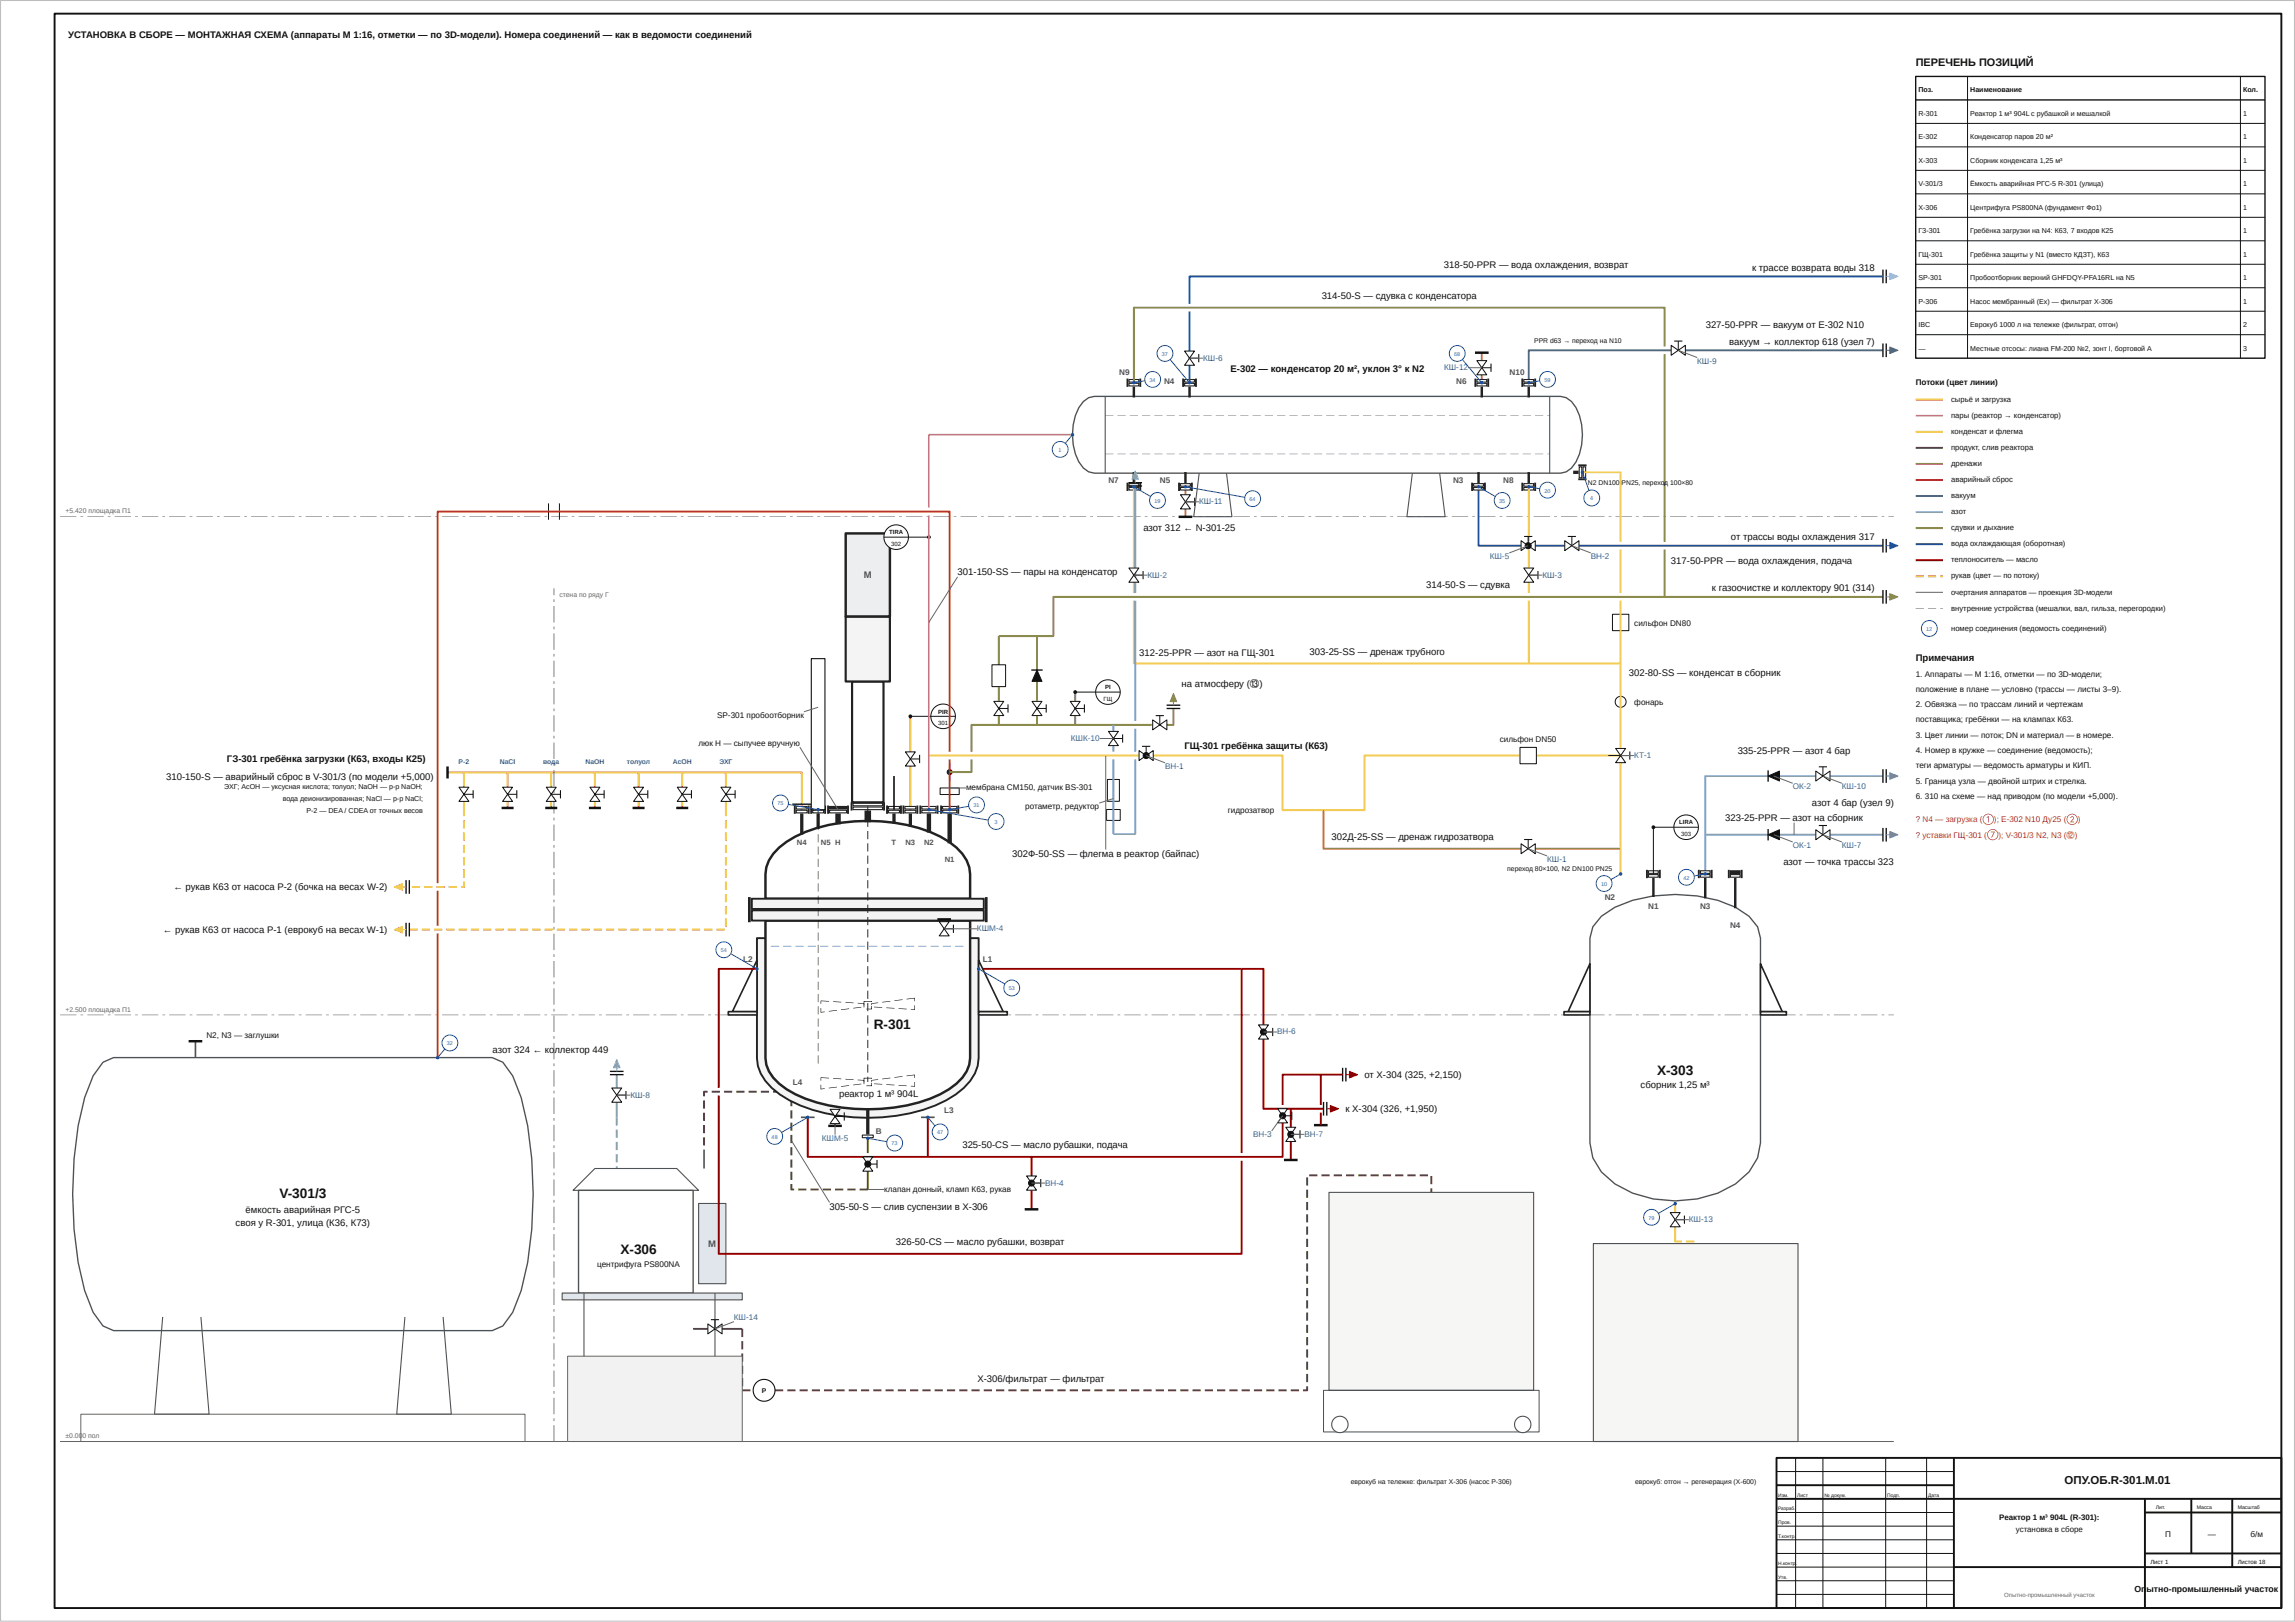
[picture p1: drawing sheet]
<svg xmlns="http://www.w3.org/2000/svg" width="841mm" height="594mm" viewBox="0 0 841 594" stroke-linecap="round" stroke-linejoin="round" font-family="sans-serif">
<defs><g id="words">
<g font-size="5" fill="#111">
<text x="320.2" y="376.7">R-301</text>
<text x="607.2" y="393.6">X-303</text>
<text x="102.4" y="438.9">V-301/3</text>
<text x="227.3" y="459.2">X-306</text>
</g>
<text font-size="4.2" fill="#111" x="756.5" y="543.5">ОПУ.ОБ.R-301.М.01</text>
<text font-size="4" fill="#111" x="702" y="24">ПЕРЕЧЕНЬ ПОЗИЦИЙ</text>
<g font-size="3.5" fill="#111">
<text x="25" y="14">УСТАНОВКА В СБОРЕ — МОНТАЖНАЯ СХЕМА (аппараты М 1:16, отметки — по 3D-модели). Номера соединений — как в ведомости соединений</text>
<text x="529.1" y="98">318-50-PPR — вода охлаждения, возврат</text>
<text x="642.1" y="99.2">к трассе возврата воды 318</text>
<text x="484.3" y="109.5">314-50-S — сдувка с конденсатора</text>
<text x="625" y="120.3">327-50-PPR — вакуум от E-302 N10</text>
<text x="633.7" y="126.3">вакуум → коллектор 618 (узел 7)</text>
<text x="450.9" y="136.2">E-302 — конденсатор 20 м², уклон 3° к N2</text>
<text x="419" y="194.3">азот 312 ← N-301-25</text>
<text x="634.3" y="197.9">от трассы воды охлаждения 317</text>
<text x="612.3" y="206.7">317-50-PPR — вода охлаждения, подача</text>
<text x="350.9" y="210.8">301-150-SS — пары на конденсатор</text>
<text x="522.6" y="215.4">314-50-S — сдувка</text>
<text x="627.3" y="216.6">к газоочистке и коллектору 901 (314)</text>
<text x="479.9" y="239.8">303-25-SS — дренаж трубного</text>
<text x="417.5" y="240.2">312-25-PPR — азот на ГЩ-301</text>
<text x="702" y="242.2">Примечания</text>
<text x="433" y="251.7">на атмосферу (⑬)</text>
<text x="596.9" y="247.6">302-80-SS — конденсат в сборник</text>
<text x="434" y="274.5">ГЩ-301 гребёнка защиты (К63)</text>
<text x="83.2" y="278.9">ГЗ-301 гребёнка загрузки (К63, входы К25)</text>
<text x="636.8" y="276.2">335-25-PPR — азот 4 бар</text>
<text x="60.9" y="285.8">310-150-S — аварийный сброс в V-301/3 (по модели +5,000)</text>
<text x="664" y="295.3">азот 4 бар (узел 9)</text>
<text x="632.2" y="300.8">323-25-PPR — азот на сборник</text>
<text x="487.9" y="307.7">302Д-25-SS — дренаж гидрозатвора</text>
<text x="370.9" y="313.8">302Ф-50-SS — флегма в реактор (байпас)</text>
<text x="653.5" y="316.8">азот — точка трассы 323</text>
<text x="63.5" y="326.1">← рукав К63 от насоса P-2 (бочка на весах W-2)</text>
<text x="59.7" y="341.7">← рукав К63 от насоса P-1 (еврокуб на весах W-1)</text>
<text x="180.5" y="385.8">азот 324 ← ко</text>
<text x="203.1" y="385.8">ллектор 449</text>
<text x="500" y="394.8">от X-304 (325, +2,150)</text>
<text x="307.5" y="401.9">реактор 1 м³</text>
<text x="328.8" y="401.9">904L</text>
<text x="601.2" y="398.6">сборник 1,25 м³</text>
<text x="493" y="407.3">к X-304 (326, +1,950)</text>
<text x="352.7" y="420.5">325-50-CS — масло рубашки, подача</text>
<text x="304" y="443.1">305-50-S — слив суспензии в X-306</text>
<text x="86.4" y="448.9">своя у R-301, улица (К36, К73)</text>
<text x="90" y="444.4">ёмкость аварийная РГС-5</text>
<text x="328.3" y="456">326-50-CS — масло рубашки, возврат</text>
<text x="358.2" y="506">X-306/фильтрат — фильтрат</text>
</g>
<g font-size="3.5" fill="#4a5258">
<text x="316.5" y="211.7">M</text>
<text x="259.5" y="456.7">M</text>
</g>
<g font-size="3.2" fill="#111">
<text x="782.2" y="583">Оп</text>
<text x="786.6" y="583">ытно-промышленный участок</text>
</g>
<g font-size="3" fill="#4a5258">
<text x="410.2" y="137.3">N9</text>
<text x="553.2" y="137.3">N10</text>
<text x="426.6" y="140.7">N4</text>
<text x="533.7" y="140.7">N6</text>
<text x="406.2" y="176.9">N7</text>
<text x="425.1" y="176.9">N5</text>
<text x="532.5" y="176.9">N3</text>
<text x="550.9" y="176.9">N8</text>
<text x="588" y="329.7">N2</text>
<text x="604" y="333.1">N1</text>
<text x="623" y="333.1">N3</text>
<text x="634" y="340">N4</text>
<text x="272.4" y="352.4">L2</text>
<text x="360.1" y="352.4">L1</text>
<text x="290.5" y="397.4">L4</text>
<text x="346" y="407.7">L3</text>
<text x="321" y="415.5">B</text>
</g>
<g font-size="3" fill="#1f5fa8">
<text x="440.9" y="132.1">КШ-6</text>
<text x="529.2" y="135.6">КШ-12</text>
<text x="621.9" y="133.2">КШ-9</text>
<text x="439.4" y="184.7">КШ-11</text>
<text x="545.9" y="204.8">КШ-5</text>
<text x="582.9" y="204.8">ВН-2</text>
<text x="420.5" y="211.6">КШ-2</text>
<text x="565.2" y="211.6">КШ-3</text>
<text x="392.4" y="271.4">КШК-10</text>
<text x="426.9" y="281.6">ВН-1</text>
<text x="598.9" y="277.6">КТ-1</text>
<text x="656.9" y="289.1">ОК-2</text>
<text x="674.9" y="289.1">КШ-10</text>
<text x="656.9" y="310.6">ОК-1</text>
<text x="674.9" y="310.6">КШ-7</text>
<text x="566.9" y="315.8">КШ-1</text>
<text x="358" y="341.1">КШМ-4</text>
<text x="468" y="378.9">ВН-6</text>
<text x="231" y="402">КШ-8</text>
<text x="301.2" y="417.8">КШМ-5</text>
<text x="459.2" y="416.5">ВН-3</text>
<text x="478" y="416.4">ВН-7</text>
<text x="383" y="434.2">ВН-4</text>
<text x="618.9" y="447.6">КШ-13</text>
<text x="268.9" y="483.6">КШ-14</text>
</g>
<g font-size="3" fill="#111">
<text x="702" y="141.2">Потоки (цвет линии)</text>
<text x="598.9" y="229.2">сильфон DN80</text>
<text x="702" y="247.8">1. Аппараты — М 1:16, отметки — по 3D-модели;</text>
<text x="702" y="253.4">положение в плане — условно (трассы — листы 3–9).</text>
<text x="262.8" y="263">SP-301 пробоотборник</text>
<text x="598.9" y="258.3">фонарь</text>
<text x="702" y="259">2. Обвязка — по трассам линий и чертежам</text>
<text x="702" y="264.6">поставщика; гребёнки — на клампах К63.</text>
<text x="255.9" y="273.2">люк H — сыпучее вручную</text>
<text x="549.6" y="271.7">сильфон DN50</text>
<text x="702" y="270.2">3. Цвет линии — поток; DN и материал — в номере.</text>
<text x="702" y="275.8">4. Номер в кружке — соединение (ведомость);</text>
<text x="702" y="281.4">теги арматуры — ведомость арматуры и КИП.</text>
<text x="702" y="287">5. Граница узла — двойной штрих и стрелка.</text>
<text x="354" y="289.5">мембрана CM150, датчик BS-301</text>
<text x="702" y="292.6">6. 310 на схеме — над приводом (по модели +5,000).</text>
<text x="375.7" y="296.4">ротаметр, редуктор</text>
<text x="449.9" y="297.9">гидрозатвор</text>
<text x="75.6" y="380.4">N2, N3 — заглушки</text>
<text x="324" y="436.6">клапан донный, кламп К63, рукав</text>
<text x="218.8" y="464.2">центрифуга PS800NA</text>
<text x="793.4" y="563">П</text>
<text x="809" y="563">—</text>
<text x="824.7" y="563">б/м</text>
</g>
<g font-size="3" fill="#c62828">
<text x="702" y="301.2">? N4 — загрузка (①); E-302 N10 Ду25 (②)</text>
<text x="702" y="306.8">? уставки ГЩ-301 (⑦); V-301/3 N2, N3 (⑫)</text>
</g>
<g font-size="2.9" fill="#111">
<text x="732.6" y="556.7">Реактор 1 м³</text>
<text x="751.2" y="556.7">904L (R-301):</text>
<text x="738.7" y="561.3">установка в сборе</text>
</g>
<g font-size="2.8" fill="#111">
<text x="715" y="147.2">сырьё и загрузка</text>
<text x="715" y="153.1">пары (реактор → конденсатор)</text>
<text x="715" y="159">конденсат и флегма</text>
<text x="715" y="164.8">продукт, слив реактора</text>
<text x="715" y="170.7">дренажи</text>
<text x="715" y="176.6">аварийный сброс</text>
<text x="715" y="182.5">вакуум</text>
<text x="715" y="188.4">азот</text>
<text x="715" y="194.2">сдувки и дыхание</text>
<text x="715" y="200.1">вода охлаждающая (оборотная)</text>
<text x="715" y="206">теплоноситель — масло</text>
<text x="715" y="211.9">рукав (цвет — по потоку)</text>
<text x="715" y="217.8">очертания аппаратов — проекция 3D-модели</text>
<text x="715" y="223.6">внутренние устройства (мешалки, вал, гильза, перегородки)</text>
<text x="715" y="231.2">номер соединения (ведомость соединений)</text>
</g>
<g font-size="2.8" fill="#4a5258">
<text x="292" y="309.5">N4</text>
<text x="300.8" y="309.5">N5 H</text>
<text x="326.7" y="309.5">T</text>
<text x="331.8" y="309.5">N3</text>
<text x="338.6" y="309.5">N2</text>
<text x="346.2" y="315.7">N1</text>
</g>
<g font-size="2.6" fill="#111">
<text x="703" y="33.8">Поз.</text>
<text x="722" y="33.8">Наименование</text>
<text x="822" y="33.8">Кол.</text>
<text x="703" y="42.4">R-301</text>
<text x="722" y="42.4">Реактор 1 м³</text>
<text x="738" y="42.4">904L с рубашкой и мешалкой</text>
<text x="822" y="42.4">1</text>
<text x="703" y="51">E-302</text>
<text x="722" y="51">Конденсатор паров 20 м²</text>
<text x="822" y="51">1</text>
<text x="703" y="59.6">X-303</text>
<text x="722" y="59.6">Сборник конденсата 1,25 м³</text>
<text x="822" y="59.6">1</text>
<text x="703" y="68.2">V-301/3</text>
<text x="722" y="68.2">Ёмкость аварийная РГС-5 R-301 (улица)</text>
<text x="822" y="68.2">1</text>
<text x="703" y="76.8">X-306</text>
<text x="722" y="76.8">Центрифуга PS800NA (фундамент Фо1)</text>
<text x="822" y="76.8">1</text>
<text x="703" y="85.4">ГЗ-301</text>
<text x="722" y="85.4">Гребёнка загрузки на N4: К63, 7 входов К25</text>
<text x="822" y="85.4">1</text>
<text x="703" y="94">ГЩ-301</text>
<text x="722" y="94">Гребёнка защиты у N1 (вместо КДЗТ), К63</text>
<text x="822" y="94">1</text>
<text x="703" y="102.6">SP-301</text>
<text x="722" y="102.6">Пробоотборник верхний GHFDQY-PFA16RL на N5</text>
<text x="822" y="102.6">1</text>
<text x="703" y="111.2">P-306</text>
<text x="722" y="111.2">Насос мембранный (Ex) — фильтрат X-306</text>
<text x="822" y="111.2">1</text>
<text x="703" y="119.8">IBC</text>
<text x="722" y="119.8">Еврокуб 1000 л на тележке (фильтрат, отгон)</text>
<text x="822" y="119.8">2</text>
<text x="703" y="128.4">—</text>
<text x="722" y="128.4">Местные отсосы: лиана FM-200 №2, зонт I, бортовой A</text>
<text x="822" y="128.4">3</text>
<text x="82.1" y="288.9">ЭХГ; AcOH — уксусная кислота; толуол; NaOH — р-р NaOH;</text>
<text x="103.6" y="293.4">вода деионизированная; NaCl — р-р NaCl;</text>
<text x="112.3" y="297.9">P-2 — DEA / CDEA от точных весов</text>
</g>
<g font-size="2.5" fill="#111">
<text x="562.2" y="125.8">PPR d63 → переход на N10</text>
<text x="581.9" y="177.5">N2 DN100</text>
<text x="594.2" y="177.5">PN25, переход 100×80</text>
<text x="552.3" y="319">переход 80×100, N2 DN100 PN25</text>
<text x="279.2" y="510.2">P</text>
<text x="495" y="543.6">еврокуб на тележке: фильтрат X-306 (насос P-306)</text>
<text x="599.1" y="543.6">еврокуб: отгон → регенерация (X-600)</text>
</g>
<g font-size="2.5" fill="#666">
<text x="24" y="188">+5.420 площадка П1</text>
<text x="205" y="218.5">стена по ряду Г</text>
<text x="24" y="370.5">+2.500 площадка П1</text>
<text x="24" y="526.8">±0.00</text>
<text x="30.2" y="526.8">0 пол</text>
</g>
<g font-size="2.5" fill="#1f5fa8">
<text x="168.1" y="279.9">P-2</text>
<text x="183.2" y="279.9">NaCl</text>
<text x="199" y="279.9">вода</text>
<text x="214.5" y="279.9">NaOH</text>
<text x="229.7" y="279.9">толуол</text>
<text x="246.5" y="279.9">AcOH</text>
<text x="263.6" y="279.9">ЭХГ</text>
</g>
<g font-size="2.2" fill="#111">
<text x="325.8" y="195.7">TIRA</text>
<text x="326.6" y="200">302</text>
<text x="404.4" y="256.8">ГЩ</text>
<text x="405" y="252.5">PI</text>
<text x="343.8" y="261.4">PIR</text>
<text x="343.8" y="265.7">301</text>
<text x="615.3" y="302">LIRA</text>
<text x="616" y="306.3">303</text>
<text x="788" y="572.8">Лист 1</text>
<text x="820" y="572.8">Листов 18</text>
</g>
<text font-size="2.2" fill="#666" x="734.4" y="585">Опытно-промышленный участок</text>
<g font-size="2" fill="#1f5fa8">
<text x="425.8" y="130.4">37</text>
<text x="532.9" y="130.4">68</text>
<text x="421.3" y="139.9">34</text>
<text x="566" y="139.9">59</text>
<text x="387.9" y="165.5">1</text>
<text x="423" y="184.2">19</text>
<text x="457.9" y="183.5">64</text>
<text x="549.3" y="184.2">35</text>
<text x="566" y="180.4">20</text>
<text x="582.7" y="183.3">4</text>
<text x="705.9" y="231.1">12</text>
<text x="284.9" y="295">75</text>
<text x="356.7" y="295.7">31</text>
<text x="364.5" y="301.8">3</text>
<text x="616.9" y="322.2">42</text>
<text x="586.7" y="324.5">10</text>
<text x="264.1" y="348.8">54</text>
<text x="369.6" y="362.8">53</text>
<text x="163.8" y="382.9">32</text>
<text x="282.8" y="417.1">48</text>
<text x="326.7" y="419.6">73</text>
<text x="343.4" y="415.5">47</text>
<text x="604.1" y="446.8">79</text>
</g>
<g font-size="1.9" fill="#111">
<text x="790" y="552.8">Лит.</text>
<text x="805" y="552.8">Масса</text>
<text x="820" y="552.8">Масштаб</text>
</g>
<g font-size="1.8" fill="#111">
<text x="651.6" y="548.2">Изм.</text>
<text x="658.6" y="548.2">Лист</text>
<text x="668.6" y="548.2">№ докум.</text>
<text x="691.6" y="548.2">Подп.</text>
<text x="706.6" y="548.2">Дата</text>
<text x="651.6" y="553.2">Разраб.</text>
<text x="651.6" y="558.2">Пров.</text>
<text x="651.6" y="563.2">Т.контр.</text>
<text x="651.6" y="573.2">Н.контр</text>
<text x="658" y="573.2">.</text>
<text x="651.6" y="578.2">Утв.</text>
</g>
</g></defs>
<path d="M716 534v55M651 544h65M651 549h185M786 549v40M786 554h50M803 549v20M818 549v25M716 574h120M786 569h50" fill="none" stroke="#111" stroke-width=".7" stroke-linecap="butt"/>
<path d="M340.4 276.7h77M422.6 276.7h47.4v20h30v-20h93.9" fill="none" stroke="#f0ce36" stroke-width=".7" stroke-linecap="butt"/>
<path d="M543 129.2v2.9M543 137.3v2.9M434.4 178.3v2.9M434.4 186.4v2.9M485 296.7v14.2h72.4M562.6 310.9h31.3" fill="none" stroke="#af7949" stroke-width=".7" stroke-linecap="butt"/>
<path d="M541.8 178.3v21.6h15.6M562.6 199.9h10.8M578.6 199.9h111.4" fill="none" stroke="#1f4e9c" stroke-width=".7" stroke-linecap="butt"/>
<path d="M612.4 128.3h-52.2v11.9M617.6 128.3h72.4" fill="none" stroke="#6a3c9a" stroke-width=".7" stroke-linecap="butt"/>
<path d="M164 282.9h129.8v13.7M266 282.9v5.4M266 293.5v2.4" fill="none" stroke="#f18e2b" stroke-width=".7" stroke-linecap="butt"/>
<path d="M265.6 295.9h.7v3h-.7zM265.6 300.4h.7v3h-.7zM265.6 304.9h.7v3h-.7zM265.6 309.4h.7v3h-.7zM265.6 313.9h.7v3h-.7zM265.6 318.4h.7v3h-.7zM265.6 322.9h.7v3h-.7zM265.6 327.4h.7v3h-.7zM265.6 331.9h.7v3h-.7zM265.6 336.4h.7v3h-.7zM262.6 340.1h3v.7h-3zM258.1 340.1h3v.7h-3zM253.6 340.1h3v.7h-3zM249.1 340.1h3v.7h-3zM244.6 340.1h3v.7h-3zM240.1 340.1h3v.7h-3zM235.6 340.1h3v.7h-3zM231.1 340.1h3v.7h-3zM226.6 340.1h3v.7h-3zM222.1 340.1h3v.7h-3zM217.6 340.1h3v.7h-3zM213.1 340.1h3v.7h-3zM208.6 340.1h3v.7h-3zM204.1 340.1h3v.7h-3zM199.6 340.1h3v.7h-3zM195.1 340.1h3v.7h-3zM190.6 340.1h3v.7h-3zM186.1 340.1h3v.7h-3zM181.6 340.1h3v.7h-3zM177.1 340.1h3v.7h-3zM172.6 340.1h3v.7h-3zM168.1 340.1h3v.7h-3zM163.6 340.1h3v.7h-3zM159.1 340.1h3v.7h-3zM154.6 340.1h3v.7h-3zM150.1 340.1h3v.7h-3z" fill="#f18e2b"/>
<path d="M170 282.9v5.4M170 293.5v2.4M186 282.9v5.4M186 293.5v2.4M202 282.9v5.4M202 293.5v2.4M218 282.9v5.4M218 293.5v2.4M234 282.9v5.4M234 293.5v2.4M250 282.9v5.4M250 293.5v2.4" fill="none" stroke="#f18e2b" stroke-width=".7" stroke-linecap="butt"/>
<path d="M169.7 295.9h.7v3h-.7zM169.7 300.4h.7v3h-.7zM169.7 304.9h.7v3h-.7zM169.7 309.4h.7v3h-.7zM169.7 313.9h.7v3h-.7zM169.7 318.4h.7v3h-.7zM169.7 322.9h.7l-.1 2.1-1.4 .2v-.7h1.1v.4h-.3zM164.4 324.5h3v.7h-3zM159.9 324.5h3v.7h-3zM155.4 324.5h3v.7h-3zM150.9 324.5h3v.7h-3z" fill="#f18e2b"/>
<path d="M333.6 262.4v13M333.6 280.6v16" fill="none" stroke="#f18e2b" stroke-width=".7" stroke-linecap="butt"/>
<path d="M690 218.6h-304v14.4h-20v23.9M380 233v12.4M380 249.6v7.3M394 253.5v3.4M430 259.5v6h-2.4M366 262.1v3.4M380 262.1v3.4M394 262.1v3.4M422 265.5h.4" fill="none" stroke="#8b8b3b" stroke-width=".7" stroke-linecap="butt"/>
<path d="M346 336.7v.9M346 342.8v.8M358.6 354.9h104.4v20.5M463 380.6v25.5h22M306 405.5v.8M306 411.5v.9M340 409.2v14.5M473 406.1v6.8M473 418.1v6.8M378 423.7v7M378 435.9v7" fill="none" stroke="#8a0000" stroke-width=".7" stroke-linecap="butt"/>
<path d="M315 435.3h3v.7h-3zM310.5 435.3h3v.7h-3zM306 435.3h3v.7h-3zM301.5 435.3h3v.7h-3zM297 435.3h3v.7h-3zM292.5 435.3h3v.7h-3zM289.6 433.7h.7v2h-.3v-.4h1v.7l-1.3-.1zM289.6 429.2h.7v3h-.7zM289.6 424.7h.7v3h-.7zM289.6 420.2h.7v3h-.7zM289.6 415.7h.7v3h-.7zM289.6 411.2h.7v3h-.7zM289.6 406.7h.7v3h-.7zM289.6 402.2h.7v3h-.7zM287.8 399.5l2.3 .1 .2 1.1h-.7v-.8h.4v.3h-2.2zM283.3 399.5h3v.7h-3zM278.8 399.5h3v.7h-3zM274.3 399.5h3v.7h-3zM269.8 399.5h3v.7h-3zM265.3 399.5h3v.7h-3zM260.8 399.5h3v.7h-3zM257.8 399.6l1.5-.1v.7h-1.3v-.3h.3v1.7h-.7zM257.6 403.1h.7v3h-.7zM257.6 407.6h.7v3h-.7zM257.6 412.1h.7v3h-.7zM257.6 416.6h.7v3h-.7zM257.6 421.1h.7z" fill="#6b3d25"/>
<path d="M226 393.6v4.9M226 403.7v5.5" fill="none" stroke="#5da4da" stroke-width=".7" stroke-linecap="butt"/>
<path d="M225.7 409.2h.7v3h-.7zM225.7 413.7h.7v3h-.7zM225.7 418.2h.7v3h-.7zM225.7 422.7h.7v3h-.7zM225.7 427.2h.7v.8h-.7z" fill="#5da4da"/>
<path d="M254 486.7h5.4M264.6 486.7h7.4" fill="none" stroke="#6b3d25" stroke-width=".7" stroke-linecap="butt"/>
<g fill="#6b3d25">
<path d="M271.6 486.7h.7v3h-.7zM271.6 491.2h.7v3h-.7zM271.6 495.7h.7v3h-.7zM271.6 500.2h.7v3h-.7zM271.6 504.7h.7v3h-.7zM272 508.9h3v.7h-3z"/>
<path d="M284 508.9h3v.7h-3zM288.5 508.9h3v.7h-3zM293 508.9h3v.7h-3zM297.5 508.9h3v.7h-3zM302 508.9h3v.7h-3zM306.5 508.9h3v.7h-3zM311 508.9h3v.7h-3zM315.5 508.9h3v.7h-3zM320 508.9h3v.7h-3zM324.5 508.9h3v.7h-3zM329 508.9h3v.7h-3zM333.5 508.9h3v.7h-3zM338 508.9h3v.7h-3zM342.5 508.9h3v.7h-3zM347 508.9h3v.7h-3zM351.5 508.9h3v.7h-3zM356 508.9h3v.7h-3zM360.5 508.9h3v.7h-3zM365 508.9h3v.7h-3zM369.5 508.9h3v.7h-3zM374 508.9h3v.7h-3zM378.5 508.9h3v.7h-3zM383 508.9h3v.7h-3zM387.5 508.9h3v.7h-3zM392 508.9h3v.7h-3zM396.5 508.9h3v.7h-3zM401 508.9h3v.7h-3zM405.5 508.9h3v.7h-3zM410 508.9h3v.7h-3zM414.5 508.9h3v.7h-3zM419 508.9h3v.7h-3zM423.5 508.9h3v.7h-3zM428 508.9h3v.7h-3zM432.5 508.9h3v.7h-3zM437 508.9h3v.7h-3zM441.5 508.9h3v.7h-3zM446 508.9h3v.7h-3zM450.5 508.9h3v.7h-3zM455 508.9h3v.7h-3zM459.5 508.9h3v.7h-3zM464 508.9h3v.7h-3zM468.5 508.9h3v.7h-3zM473 508.9h3v.7h-3zM477.5 508.9h1.5v.3h-.4v-1.5h.7l-.1 1.8-1.7 .1zM478.6 503.2h.7v3h-.7zM478.6 498.7h.7v3h-.7zM478.6 494.2h.7v3h-.7zM478.6 489.7h.7v3h-.7zM478.6 485.2h.7v3h-.7zM478.6 480.7h.7v3h-.7zM478.6 476.2h.7v3h-.7zM478.6 471.7h.7v3h-.7zM478.6 467.2h.7v3h-.7zM478.6 462.7h.7v3h-.7zM478.6 458.2h.7v3h-.7zM478.6 453.7h.7v3h-.7zM478.6 449.2h.7v3h-.7zM478.6 444.7h.7v3h-.7zM478.6 440.2h.7v3h-.7zM478.6 435.7h.7v3h-.7zM478.6 431.2h.7v3h-.7zM479.7 430.1h3v.7h-3zM484.2 430.1h3v.7h-3zM488.7 430.1h3v.7h-3zM493.2 430.1h3v.7h-3zM497.7 430.1h3v.7h-3zM502.2 430.1h3v.7h-3zM506.7 430.1h3v.7h-3zM511.2 430.1h3v.7h-3zM515.7 430.1h3v.7h-3zM520.2 430.1h3v.7h-3zM524.1 430.7h.7v3h-.7zM524.1 435.2h.7v1.5h-.7z"/>
</g>
<path d="M647.9 284.2h-23v21.5M652.1 284.2h13.3M670.6 284.2h19.4M647.9 305.7h-23v14.4M652.1 305.7h13.3M670.6 305.7h19.4" fill="none" stroke="#5da4da" stroke-width=".7" stroke-linecap="butt"/>
<path d="M613.9 440.9v3.2M613.9 449.3v4.9" fill="none" stroke="#f0ce36" stroke-width=".7" stroke-linecap="butt"/>
<path d="M613.5 454.2h.7v.5h-.3v-.3h2.5v.7h-2.6zM617.9 454.4h3v.7h-3z" fill="#f0ce36"/>
<path d="M702 36.6h128" fill="none" stroke="#111" stroke-width=".5"/>
<path d="M.2 .2h840.6v593.6h-840.6z" fill="none" stroke="#bbb" stroke-width=".37"/>
<path d="M20 5h816v584h-816zM651 534h185v55h-185z" fill="none" stroke="#111" stroke-width=".7" stroke-linecap="butt"/>
<path d="M651 539h65M658 534v55M668 534v55M691 534v55M706 534v55M651 554h65M651 559h65M651 564h65M651 569h65M651 574h65M651 579h65M651 584h65" fill="none" stroke="#111" stroke-width=".37"/>
<path d="M22 528h672" fill="none" stroke="#666" stroke-width=".37"/>
<g fill="#666">
<path d="M22 371.6h6v.2h-6zM29.5 371.6h1v.2h-1zM32 371.6h6v.2h-6zM39.5 371.6h1v.2h-1zM42 371.6h6v.2h-6zM49.5 371.6h1v.2h-1zM52 371.6h6v.2h-6zM59.5 371.6h1v.2h-1zM62 371.6h6v.2h-6zM69.5 371.6h1v.2h-1zM72 371.6h6v.2h-6zM79.5 371.6h1v.2h-1zM82 371.6h6v.2h-6zM89.5 371.6h1v.2h-1zM92 371.6h6v.2h-6zM99.5 371.6h1v.2h-1zM102 371.6h6v.2h-6zM109.5 371.6h1v.2h-1zM112 371.6h6v.2h-6zM119.5 371.6h1v.2h-1zM122 371.6h6v.2h-6zM129.5 371.6h1v.2h-1zM132 371.6h6v.2h-6zM139.5 371.6h1v.2h-1zM142 371.6h6v.2h-6zM149.5 371.6h1v.2h-1zM152 371.6h6v.2h-6zM159.5 371.6h1v.2h-1zM162 371.6h6v.2h-6zM169.5 371.6h1v.2h-1zM172 371.6h6v.2h-6zM179.5 371.6h1v.2h-1zM182 371.6h6v.2h-6zM189.5 371.6h1v.2h-1zM192 371.6h6v.2h-6zM199.5 371.6h1v.2h-1zM202 371.6h6v.2h-6zM209.5 371.6h1v.2h-1zM212 371.6h6v.2h-6zM219.5 371.6h1v.2h-1zM222 371.6h6v.2h-6zM229.5 371.6h1v.2h-1zM232 371.6h6v.2h-6zM239.5 371.6h1v.2h-1zM242 371.6h6v.2h-6zM249.5 371.6h1v.2h-1zM252 371.6h6v.2h-6zM259.5 371.6h1v.2h-1zM262 371.6h6v.2h-6zM269.5 371.6h1v.2h-1zM272 371.6h6v.2h-6zM279.5 371.6h1v.2h-1zM282 371.6h6v.2h-6zM289.5 371.6h1v.2h-1zM292 371.6h6v.2h-6zM299.5 371.6h1v.2h-1zM302 371.6h6v.2h-6zM309.5 371.6h1v.2h-1zM312 371.6h6v.2h-6zM319.5 371.6h1v.2h-1zM322 371.6h6v.2h-6zM329.5 371.6h1v.2h-1zM332 371.6h6v.2h-6zM339.5 371.6h1v.2h-1zM342 371.6h6v.2h-6zM349.5 371.6h1v.2h-1zM352 371.6h6v.2h-6zM359.5 371.6h1v.2h-1zM362 371.6h6v.2h-6zM369.5 371.6h1v.2h-1zM372 371.6h6v.2h-6zM379.5 371.6h1v.2h-1zM382 371.6h6v.2h-6zM389.5 371.6h1v.2h-1zM392 371.6h6v.2h-6zM399.5 371.6h1v.2h-1zM402 371.6h6v.2h-6zM409.5 371.6h1v.2h-1zM412 371.6h6v.2h-6zM419.5 371.6h1v.2h-1zM422 371.6h6v.2h-6zM429.5 371.6h1v.2h-1zM432 371.6h6v.2h-6zM439.5 371.6h1v.2h-1zM442 371.6h6v.2h-6zM449.5 371.6h1v.2h-1zM452 371.6h6v.2h-6zM459.5 371.6h1v.2h-1zM462 371.6h6v.2h-6zM469.5 371.6h1v.2h-1zM472 371.6h6v.2h-6zM479.5 371.6h1v.2h-1zM482 371.6h6v.2h-6zM489.5 371.6h1v.2h-1zM492 371.6h6v.2h-6zM499.5 371.6h1v.2h-1zM502 371.6h6v.2h-6zM509.5 371.6h1v.2h-1zM512 371.6h6v.2h-6zM519.5 371.6h1v.2h-1zM522 371.6h6v.2h-6zM529.5 371.6h1v.2h-1zM532 371.6h6v.2h-6zM539.5 371.6h1v.2h-1zM542 371.6h6v.2h-6zM549.5 371.6h1v.2h-1zM552 371.6h6v.2h-6zM559.5 371.6h1v.2h-1zM562 371.6h6v.2h-6zM569.5 371.6h1v.2h-1zM572 371.6h6v.2h-6zM579.5 371.6h1v.2h-1zM582 371.6h6v.2h-6zM589.5 371.6h1v.2h-1zM592 371.6h6v.2h-6zM599.5 371.6h1v.2h-1zM602 371.6h6v.2h-6zM609.5 371.6h1v.2h-1zM612 371.6h6v.2h-6zM619.5 371.6h1v.2h-1zM622 371.6h6v.2h-6zM629.5 371.6h1v.2h-1zM632 371.6h6v.2h-6zM639.5 371.6h1v.2h-1zM642 371.6h6v.2h-6zM649.5 371.6h1v.2h-1zM652 371.6h6v.2h-6zM659.5 371.6h1v.2h-1zM662 371.6h6v.2h-6zM669.5 371.6h1v.2h-1zM672 371.6h6v.2h-6zM679.5 371.6h1v.2h-1zM682 371.6h6v.2h-6zM689.5 371.6h1v.2h-1zM692 371.6h2v.2h-2z"/>
<path d="M22 189.1h6v.2h-6zM29.5 189.1h1v.2h-1zM32 189.1h6v.2h-6zM39.5 189.1h1v.2h-1zM42 189.1h6v.2h-6zM49.5 189.1h1v.2h-1zM52 189.1h6v.2h-6zM59.5 189.1h1v.2h-1zM62 189.1h6v.2h-6zM69.5 189.1h1v.2h-1zM72 189.1h6v.2h-6zM79.5 189.1h1v.2h-1zM82 189.1h6v.2h-6zM89.5 189.1h1v.2h-1zM92 189.1h6v.2h-6zM99.5 189.1h1v.2h-1zM102 189.1h6v.2h-6zM109.5 189.1h1v.2h-1zM112 189.1h6v.2h-6zM119.5 189.1h1v.2h-1zM122 189.1h6v.2h-6zM129.5 189.1h1v.2h-1zM132 189.1h6v.2h-6zM139.5 189.1h1v.2h-1zM142 189.1h6v.2h-6zM149.5 189.1h1v.2h-1zM152 189.1h6v.2h-6zM159.5 189.1h1v.2h-1zM162 189.1h6v.2h-6zM169.5 189.1h1v.2h-1zM172 189.1h6v.2h-6zM179.5 189.1h1v.2h-1zM182 189.1h6v.2h-6zM189.5 189.1h1v.2h-1zM192 189.1h6v.2h-6zM199.5 189.1h1v.2h-1zM202 189.1h6v.2h-6zM209.5 189.1h1v.2h-1zM212 189.1h6v.2h-6zM219.5 189.1h1v.2h-1zM222 189.1h6v.2h-6zM229.5 189.1h1v.2h-1zM232 189.1h6v.2h-6zM239.5 189.1h1v.2h-1zM242 189.1h6v.2h-6zM249.5 189.1h1v.2h-1zM252 189.1h6v.2h-6zM259.5 189.1h1v.2h-1zM262 189.1h6v.2h-6zM269.5 189.1h1v.2h-1zM272 189.1h6v.2h-6zM279.5 189.1h1v.2h-1zM282 189.1h6v.2h-6zM289.5 189.1h1v.2h-1zM292 189.1h6v.2h-6zM299.5 189.1h1v.2h-1zM302 189.1h6v.2h-6zM309.5 189.1h1v.2h-1zM312 189.1h6v.2h-6zM319.5 189.1h1v.2h-1zM322 189.1h6v.2h-6zM329.5 189.1h1v.2h-1zM332 189.1h6v.2h-6zM339.5 189.1h1v.2h-1zM342 189.1h6v.2h-6zM349.5 189.1h1v.2h-1zM352 189.1h6v.2h-6zM359.5 189.1h1v.2h-1zM362 189.1h6v.2h-6zM369.5 189.1h1v.2h-1zM372 189.1h6v.2h-6zM379.5 189.1h1v.2h-1zM382 189.1h6v.2h-6zM389.5 189.1h1v.2h-1zM392 189.1h6v.2h-6zM399.5 189.1h1v.2h-1zM402 189.1h6v.2h-6zM409.5 189.1h1v.2h-1zM412 189.1h6v.2h-6zM419.5 189.1h1v.2h-1zM422 189.1h6v.2h-6zM429.5 189.1h1v.2h-1zM432 189.1h6v.2h-6zM439.5 189.1h1v.2h-1zM442 189.1h6v.2h-6zM449.5 189.1h1v.2h-1zM452 189.1h6v.2h-6zM459.5 189.1h1v.2h-1zM462 189.1h6v.2h-6zM469.5 189.1h1v.2h-1zM472 189.1h6v.2h-6zM479.5 189.1h1v.2h-1zM482 189.1h6v.2h-6zM489.5 189.1h1v.2h-1zM492 189.1h6v.2h-6zM499.5 189.1h1v.2h-1zM502 189.1h6v.2h-6zM509.5 189.1h1v.2h-1zM512 189.1h6v.2h-6zM519.5 189.1h1v.2h-1zM522 189.1h6v.2h-6zM529.5 189.1h1v.2h-1zM532 189.1h6v.2h-6zM539.5 189.1h1v.2h-1zM542 189.1h6v.2h-6zM549.5 189.1h1v.2h-1zM552 189.1h6v.2h-6zM559.5 189.1h1v.2h-1zM562 189.1h6v.2h-6zM569.5 189.1h1v.2h-1zM572 189.1h6v.2h-6zM579.5 189.1h1v.2h-1zM582 189.1h6v.2h-6zM589.5 189.1h1v.2h-1zM592 189.1h6v.2h-6zM599.5 189.1h1v.2h-1zM602 189.1h6v.2h-6zM609.5 189.1h1v.2h-1zM612 189.1h6v.2h-6zM619.5 189.1h1v.2h-1zM622 189.1h6v.2h-6zM629.5 189.1h1v.2h-1zM632 189.1h6v.2h-6zM639.5 189.1h1v.2h-1zM642 189.1h6v.2h-6zM649.5 189.1h1v.2h-1zM652 189.1h6v.2h-6zM659.5 189.1h1v.2h-1zM662 189.1h6v.2h-6zM669.5 189.1h1v.2h-1zM672 189.1h6v.2h-6zM679.5 189.1h1v.2h-1zM682 189.1h6v.2h-6zM689.5 189.1h1v.2h-1zM692 189.1h2v.2h-2z"/>
<path d="M202.9 522h.3v6h-.3zM202.9 519.5h.3v1h-.3zM202.9 512h.3v6h-.3zM202.9 509.5h.3v1h-.3zM202.9 502h.3v6h-.3zM202.9 499.5h.3v1h-.3zM202.9 492h.3v6h-.3zM202.9 489.5h.3v1h-.3zM202.9 482h.3v6h-.3zM202.9 479.5h.3v1h-.3zM202.9 472h.3v6h-.3zM202.9 469.5h.3v1h-.3zM202.9 462h.3v6h-.3zM202.9 459.5h.3v1h-.3zM202.9 452h.3v6h-.3zM202.9 449.5h.3v1h-.3zM202.9 442h.3v6h-.3zM202.9 439.5h.3v1h-.3zM202.9 432h.3v6h-.3zM202.9 429.5h.3v1h-.3zM202.9 422h.3v6h-.3zM202.9 419.5h.3v1h-.3zM202.9 412h.3v6h-.3zM202.9 409.5h.3v1h-.3zM202.9 402h.3v6h-.3zM202.9 399.5h.3v1h-.3zM202.9 392h.3v6h-.3zM202.9 389.5h.3v1h-.3zM202.9 382h.3v6h-.3zM202.9 379.5h.3v1h-.3zM202.9 372h.3v6h-.3zM202.9 369.5h.3v1h-.3zM202.9 362h.3v6h-.3zM202.9 359.5h.3v1h-.3zM202.9 352h.3v6h-.3zM202.9 349.5h.3v1h-.3zM202.9 342h.3v6h-.3zM202.9 339.5h.3v1h-.3zM202.9 332h.3v6h-.3zM202.9 329.5h.3v1h-.3zM202.9 322h.3v6h-.3zM202.9 319.5h.3v1h-.3zM202.9 312h.3v6h-.3zM202.9 309.5h.3v1h-.3zM202.9 302h.3v6h-.3zM202.9 299.5h.3v1h-.3zM202.9 292h.3v6h-.3zM202.9 289.5h.3v1h-.3zM202.9 282h.3v6h-.3zM202.9 279.5h.3v1h-.3zM202.9 272h.3v6h-.3zM202.9 269.5h.3v1h-.3zM202.9 262h.3v6h-.3zM202.9 259.5h.3v1h-.3zM202.9 252h.3v6h-.3zM202.9 249.5h.3v1h-.3zM202.9 242h.3v6h-.3zM202.9 239.5h.3v1h-.3zM202.9 232h.3v6h-.3zM202.9 229.5h.3v1h-.3zM202.9 222h.3v6h-.3zM202.9 219.5h.3v1h-.3zM202.9 215.5h.3v2.5h-.3z"/>
</g>
<path d="M37.7 389.1l3.9-1.7h138.8l3.9 1.7 3.6 5 3.1 7.9a144.2 144.2 0 0 1 0 70.7l-3.1 8-3.6 5-3.9 1.7h-138.8l-3.9-1.7-3.6-5-3.1-8a144.2 144.2 0 0 1 0-70.7l3.1-7.9z" fill="none" stroke="#4a5258" stroke-width=".5"/>
<path d="M59.6 482.4l-3 35.6h20l-3-35.6M148.4 482.4l-3 35.6h20l-3-35.6" fill="none" stroke="#4a5258" stroke-width=".4"/>
<path d="M29.6 518h162.8v10h-162.8z" fill="none" stroke="#666" stroke-width=".37"/>
<path d="M277.4 343.6h81.2v44a15.1 15.1 0 0 1-5.4 10.9 46.4 46.4 0 0 1-24.7 10.2 66.8 66.8 0 0 1-39.2-5.7 22.2 22.2 0 0 1-11.6-12.6l-.3-2.8z" fill="#f4f4f4"/>
<path d="M277.4 343.6h81.2v44a15.1 15.1 0 0 1-5.4 10.9 46.4 46.4 0 0 1-24.7 10.2 66.8 66.8 0 0 1-39.2-5.7 22.2 22.2 0 0 1-11.6-12.6l-.3-2.8z" fill="none" stroke="#222" stroke-width=".7" stroke-linecap="butt"/>
<path d="M280.5 337.2h75v50.4a12.7 12.7 0 0 1-5 9.3 44.6 44.6 0 0 1-22.8 8.8 65.9 65.9 0 0 1-36.2-4.9 19.6 19.6 0 0 1-10.7-10.8l-.3-2.4z" fill="#fff"/>
<path d="M280.5 337.2h75v50.4a12.7 12.7 0 0 1-5 9.3 44.6 44.6 0 0 1-22.8 8.8 65.9 65.9 0 0 1-36.2-4.9 19.6 19.6 0 0 1-10.7-10.8l-.3-2.4z" fill="none" stroke="#222" stroke-width=".9" stroke-linecap="butt"/>
<path d="M285.5 310.4a43.8 43.8 0 0 1 22.8-9.1 63.6 63.6 0 0 1 36.2 5.1 20 20 0 0 1 10.7 11.2l.3 2.6v9h-75v-9a13.3 13.3 0 0 1 5-9.8z" fill="#fff"/>
<path d="M285.5 310.4a43.8 43.8 0 0 1 22.8-9.1 63.6 63.6 0 0 1 36.2 5.1 20 20 0 0 1 10.7 11.2l.3 2.6v9h-75v-9a13.3 13.3 0 0 1 5-9.8z" fill="none" stroke="#222" stroke-width=".9" stroke-linecap="butt"/>
<path d="M275.5 329.2h85v3.7h-85z" fill="#f4f4f4"/>
<path d="M275.5 329.2h85v3.7h-85z" fill="none" stroke="#222" stroke-width=".7" stroke-linecap="butt"/>
<path d="M275.5 333.4h85v3.8h-85z" fill="#f4f4f4"/>
<path d="M275.5 333.4h85v3.8h-85z" fill="none" stroke="#222" stroke-width=".7" stroke-linecap="butt"/>
<path d="M274.6 328.6v9.2M361.4 328.6v9.2" fill="none" stroke="#222" stroke-width="1" stroke-linecap="butt"/>
<path d="M277.4 351.7v18.8h-9z" fill="#fff"/>
<path d="M277.4 351.7v18.8h-9z" fill="none" stroke="#222" stroke-width=".6"/>
<path d="M266.9 370.5h10.5v1.2h-10.5z" fill="#f4f4f4"/>
<path d="M266.9 370.5h10.5v1.2h-10.5z" fill="none" stroke="#222" stroke-width=".6"/>
<path d="M358.6 351.7l9 18.8h-9z" fill="#fff"/>
<path d="M358.6 351.7l9 18.8h-9z" fill="none" stroke="#222" stroke-width=".6"/>
<path d="M358.6 370.5h10.5v1.2h-10.5z" fill="#f4f4f4"/>
<path d="M358.6 370.5h10.5v1.2h-10.5z" fill="none" stroke="#222" stroke-width=".6"/>
<path d="M318 296.9v4.3" fill="none" stroke="#222" stroke-width="2.4" stroke-linecap="butt"/>
<path d="M312.6 295.6h10.8v.9h-10.8z" fill="#fff"/>
<path d="M312.6 295.6h10.8v.9h-10.8z" fill="none" stroke="#222" stroke-width=".4"/>
<path d="M312.6 294.2h10.8v.9h-10.8z" fill="#fff"/>
<path d="M312.6 294.2h10.8v.9h-10.8z" fill="none" stroke="#222" stroke-width=".4"/>
<path d="M312 293.8v3.1M323.9 293.8v3.1" fill="none" stroke="#222" stroke-width=".7" stroke-linecap="butt"/>
<path d="M312.2 249.6h11.6v44.3h-11.6z" fill="#fff"/>
<path d="M312.2 249.6h11.6v44.3h-11.6z" fill="none" stroke="#222" stroke-width=".8" stroke-linecap="butt"/>
<path d="M309.9 225.8h16.2v23.8h-16.2z" fill="#f4f4f4"/>
<path d="M309.9 225.8h16.2v23.8h-16.2z" fill="none" stroke="#222" stroke-width=".8" stroke-linecap="butt"/>
<path d="M309.9 195.4h16.2v30.4h-16.2z" fill="#eee"/>
<path d="M309.9 195.4h16.2v30.4h-16.2z" fill="none" stroke="#222" stroke-width=".9" stroke-linecap="butt"/>
<path d="M317.8 295.4h.4v3h-.4zM317.8 299.9h.4v3h-.4zM317.8 304.4h.4v3h-.4zM317.8 308.9h.4v3h-.4zM317.8 313.4h.4v3h-.4zM317.8 317.9h.4v3h-.4zM317.8 322.4h.4v3h-.4zM317.8 326.9h.4v3h-.4zM317.8 331.4h.4v3h-.4zM317.8 335.9h.4v3h-.4zM317.8 340.4h.4v3h-.4zM317.8 344.9h.4v3h-.4zM317.8 349.4h.4v3h-.4zM317.8 353.9h.4v3h-.4zM317.8 358.4h.4v3h-.4zM317.8 362.9h.4v3h-.4zM317.8 367.4h.4v3h-.4zM317.8 371.9h.4v3h-.4zM317.8 376.4h.4v3h-.4zM317.8 380.9h.4v3h-.4zM317.8 385.4h.4v3h-.4zM317.8 389.9h.4v3h-.4zM317.8 394.4h.4v1.9h-.4z" fill="#222"/>
<g fill="#1a1a1a">
<path d="M317.5 397.6l1.9 .1-.1-1.1h.2l-.1 1.2h-1.9zM316.5 394.8h2.9l.1 .3h-.2l.1-.2h-2.8l.1 2.2h-.2z"/>
<path d="M300.8 394.6l3 .2v.2l-3-.2zM305.3 394.9l3 .2v.2l-3-.2zM309.8 395.2l3 .2v.2l-3-.2zM314.3 395.5l2.3 .1 .1 .8h-.2l.1-.7h-2.3zM312.6 397.3l3-.4v.2l-2.9 .4zM308.2 397.9l3-.4v.2l-3 .4zM303.7 398.4l3-.3v.2l-3 .3zM300.7 397.3h.2l-.1 1.6 1.4-.3 .1 .2-1.6 .2zM300.7 394.7h.2v1.1h-.2z"/>
<path d="M332.2 394l3-.4v.2l-3 .4zM327.7 394.5l3-.3v.2l-2.9 .4zM323.3 395.1l2.9-.4 .1 .2-3 .4zM319.3 395.6l2.5-.3v.2l-2.4 .2 .1 .6h-.2zM320.3 396.9l3 .1v.3l-3-.2zM324.8 397.1l3 .2v.2l-3-.1zM329.3 397.4l3 .2v.2l-3-.2zM335.1 396.3h.2v1.7l-1.6-.1 .1-.2 1.4 .2zM335.1 393.7h.2v1.1h-.2z"/>
<path d="M317.5 369.5l1.9 .1-.1-1.1h.2l-.1 1.2h-1.9zM316.5 366.7h2.9l.1 .3h-.2l.1-.2h-2.8l.1 2.2h-.2z"/>
<path d="M300.8 366.5l3 .2v.2l-3-.2zM305.3 366.8l3 .2v.2l-3-.2zM309.8 367l3 .2v.3l-3-.2zM314.3 367.3l2.3 .2 .1 .8h-.2l.1-.7h-2.3zM312.6 369.2l3-.4v.2l-2.9 .4zM308.2 369.7l3-.3v.2l-3 .4zM303.7 370.3l3-.4v.3l-3 .3zM300.7 369.2h.2l-.1 1.6 1.4-.3 .1 .2-1.6 .2zM300.7 366.6h.2v1.1h-.2z"/>
<path d="M332.2 365.9l3-.4v.2l-3 .4zM327.7 366.4l3-.4v.3l-2.9 .3zM323.3 367l2.9-.4 .1 .2-3 .4zM319.3 367.5l2.5-.3v.2l-2.4 .2 .1 .6h-.2zM320.3 368.7l3 .2v.2l-3-.1zM324.8 369l3 .2v.2l-3-.2zM329.3 369.3l3 .2v.2l-3-.2zM335.1 368.2h.2v1.7l-1.6-.1 .1-.2 1.4 .2zM335.1 365.6h.2v1.1h-.2z"/>
</g>
<path d="M282.5 346.5h3v.2h-3zM287 346.5h3v.2h-3zM291.5 346.5h3v.2h-3zM296 346.5h3v.2h-3zM300.5 346.5h3v.2h-3zM305 346.5h3v.2h-3zM309.5 346.5h3v.2h-3zM314 346.5h3v.2h-3zM318.5 346.5h3v.2h-3zM323 346.5h3v.2h-3zM327.5 346.5h3v.2h-3zM332 346.5h3v.2h-3zM336.5 346.5h3v.2h-3zM341 346.5h3v.2h-3zM345.5 346.5h3v.2h-3zM350 346.5h3v.2h-3z" fill="#1f5fa8"/>
<path d="M293.8 298v7.7" fill="none" stroke="#222" stroke-width="1.2" stroke-linecap="butt"/>
<path d="M291.8 296.8h4v.9h-4z" fill="#fff"/>
<path d="M291.8 296.8h4v.9h-4z" fill="none" stroke="#222" stroke-width=".4"/>
<path d="M291.8 295.4h4v.9h-4z" fill="#fff"/>
<path d="M291.8 295.4h4v.9h-4z" fill="none" stroke="#222" stroke-width=".4"/>
<path d="M291.2 295v3.1M296.3 295v3.1" fill="none" stroke="#222" stroke-width=".7" stroke-linecap="butt"/>
<path d="M299.8 298v5.5" fill="none" stroke="#222" stroke-width="1.2" stroke-linecap="butt"/>
<path d="M297.8 296.8h4v.9h-4z" fill="#fff"/>
<path d="M297.8 296.8h4v.9h-4z" fill="none" stroke="#222" stroke-width=".4"/>
<path d="M297.8 295.4h4v.9h-4z" fill="#fff"/>
<path d="M297.8 295.4h4v.9h-4z" fill="none" stroke="#222" stroke-width=".4"/>
<path d="M297.2 295v3.1M302.3 295v3.1" fill="none" stroke="#222" stroke-width=".7" stroke-linecap="butt"/>
<path d="M307.1 298v3.9" fill="none" stroke="#222" stroke-width="2" stroke-linecap="butt"/>
<path d="M304 296.8h6.2v.9h-6.2z" fill="#fff"/>
<path d="M304 296.8h6.2v.9h-6.2z" fill="none" stroke="#222" stroke-width=".4"/>
<path d="M304 295.4h6.2v.9h-6.2z" fill="#222"/>
<path d="M304 295.4h6.2v.9h-6.2z" fill="none" stroke="#222" stroke-width=".4"/>
<path d="M303.4 295v3.1M310.7 295v3.1" fill="none" stroke="#222" stroke-width=".7" stroke-linecap="butt"/>
<path d="M327.6 298v3.7" fill="none" stroke="#222" stroke-width="1.2" stroke-linecap="butt"/>
<path d="M325.6 296.8h4v.9h-4z" fill="#fff"/>
<path d="M325.6 296.8h4v.9h-4z" fill="none" stroke="#222" stroke-width=".4"/>
<path d="M325.6 295.4h4v.9h-4z" fill="#fff"/>
<path d="M325.6 295.4h4v.9h-4z" fill="none" stroke="#222" stroke-width=".4"/>
<path d="M325 295v3.1M330.1 295v3.1" fill="none" stroke="#222" stroke-width=".7" stroke-linecap="butt"/>
<path d="M333.6 298v4.8" fill="none" stroke="#222" stroke-width="1.2" stroke-linecap="butt"/>
<path d="M331.6 296.8h4v.9h-4z" fill="#fff"/>
<path d="M331.6 296.8h4v.9h-4z" fill="none" stroke="#222" stroke-width=".4"/>
<path d="M331.6 295.4h4v.9h-4z" fill="#fff"/>
<path d="M331.6 295.4h4v.9h-4z" fill="none" stroke="#222" stroke-width=".4"/>
<path d="M331 295v3.1M336.1 295v3.1" fill="none" stroke="#222" stroke-width=".7" stroke-linecap="butt"/>
<path d="M340.4 298v6.9" fill="none" stroke="#222" stroke-width="1.6" stroke-linecap="butt"/>
<path d="M337.8 296.8h5.2v.9h-5.2z" fill="#fff"/>
<path d="M337.8 296.8h5.2v.9h-5.2z" fill="none" stroke="#222" stroke-width=".4"/>
<path d="M337.8 295.4h5.2v.9h-5.2z" fill="#fff"/>
<path d="M337.8 295.4h5.2v.9h-5.2z" fill="none" stroke="#222" stroke-width=".4"/>
<path d="M337.2 295v3.1M343.5 295v3.1" fill="none" stroke="#222" stroke-width=".7" stroke-linecap="butt"/>
<path d="M348 298v10.9" fill="none" stroke="#222" stroke-width="1.6" stroke-linecap="butt"/>
<path d="M345.4 296.8h5.2v.9h-5.2z" fill="#fff"/>
<path d="M345.4 296.8h5.2v.9h-5.2z" fill="none" stroke="#222" stroke-width=".4"/>
<path d="M345.4 295.4h5.2v.9h-5.2z" fill="#fff"/>
<path d="M345.4 295.4h5.2v.9h-5.2z" fill="none" stroke="#222" stroke-width=".4"/>
<path d="M344.8 295v3.1M351.1 295v3.1" fill="none" stroke="#222" stroke-width=".7" stroke-linecap="butt"/>
<path d="M318 405.9v9.6" fill="none" stroke="#222" stroke-width="1.2" stroke-linecap="butt"/>
<path d="M316 415.8h4v.9h-4z" fill="#fff"/>
<path d="M316 415.8h4v.9h-4z" fill="none" stroke="#222" stroke-width=".4"/>
<path d="M397 147.1l1.9-1.4 2.1-.5h170.9l2 .5a12.9 12.9 0 0 1 5.7 9.9 20.3 20.3 0 0 1-3.7 15.8l-2 1.4-2 .5h-170.9l-2.1-.5a12.9 12.9 0 0 1-5.6-9.9 20.3 20.3 0 0 1 3.7-15.8z" fill="none" stroke="#4a5258" stroke-width=".5"/>
<path d="M405 145.2v28.1M567.9 145.2v28.1" fill="none" stroke="#4a5258" stroke-width=".4"/>
<g fill="#4a5258">
<path d="M405 152.1l3 .2zM409.5 152.1l3 .2zM414 152.1l3 .2zM418.5 152.1l3 .2zM423 152.1l3 .2zM427.5 152.1l3 .2zM432 152.1l3 .2zM436.5 152.1l3 .2zM441 152.1l3 .2zM445.5 152.1l3 .2zM450 152.1l3 .2zM454.5 152.1l3 .2zM459 152.1l3 .2zM463.5 152.1l3 .2zM468 152.1l3 .2zM472.5 152.1l3 .2zM477 152.1l3 .2zM481.5 152.1l3 .2zM486 152.1l3 .2zM490.5 152.1l3 .2zM495 152.1l3 .2zM499.5 152.1l3 .2zM504 152.1l3 .2zM508.5 152.1l3 .2zM513 152.1l3 .2zM517.5 152.1l3 .2zM522 152.1l3 .2zM526.5 152.1l3 .2zM531 152.1l3 .2zM535.5 152.1l3 .2zM540 152.1l3 .2zM544.5 152.1l3 .2zM549 152.1l3 .2zM553.5 152.1l3 .2zM558 152.1l3 .2zM562.5 152.1l3 .2zM567 152.1l.9 .2z"/>
<path d="M405 166.2l3 .2zM409.5 166.2l3 .2zM414 166.2l3 .2zM418.5 166.2l3 .2zM423 166.2l3 .2zM427.5 166.2l3 .2zM432 166.2l3 .2zM436.5 166.2l3 .2zM441 166.2l3 .2zM445.5 166.2l3 .2zM450 166.2l3 .2zM454.5 166.2l3 .2zM459 166.2l3 .2zM463.5 166.2l3 .2zM468 166.2l3 .2zM472.5 166.2l3 .2zM477 166.2l3 .2zM481.5 166.2l3 .2zM486 166.2l3 .2zM490.5 166.2l3 .2zM495 166.2l3 .2zM499.5 166.2l3 .2zM504 166.2l3 .2zM508.5 166.2l3 .2zM513 166.2l3 .2zM517.5 166.2l3 .2zM522 166.2l3 .2zM526.5 166.2l3 .2zM531 166.2l3 .2zM535.5 166.2l3 .2zM540 166.2l3 .2zM544.5 166.2l3 .2zM549 166.2l3 .2zM553.5 166.2l3 .2zM558 166.2l3 .2zM562.5 166.2l3 .2zM567 166.2l.9 .2z"/>
</g>
<path d="M439.4 173.3l-2 15.9h14l-2-15.9M517.6 173.3l-2 15.9h14l-2-15.9" fill="none" stroke="#4a5258" stroke-width=".4"/>
<path d="M576.5 173h2" fill="none" stroke="#222" stroke-width="1.2" stroke-linecap="butt"/>
<path d="M578.7 171h.9v4h-.9z" fill="#fff"/>
<path d="M578.7 171h.9v4h-.9z" fill="none" stroke="#222" stroke-width=".4"/>
<path d="M580.1 171h.9v4h-.9z" fill="#fff"/>
<path d="M580.1 171h.9v4h-.9z" fill="none" stroke="#222" stroke-width=".4"/>
<path d="M578.3 170.4h3.1M578.3 175.5h3.1" fill="none" stroke="#222" stroke-width=".7" stroke-linecap="butt"/>
<path d="M586.8 335.6l5-3.3a54.4 54.4 0 0 1 44.2 0l4.9 3.3 3.2 3.9 1 4.1v75l-1 5.5-3.2 5.1a35.9 35.9 0 0 1-27 10.7 35.9 35.9 0 0 1-27.1-10.7l-3.1-5.1-1.1-5.5v-75l1.1-4.1z" fill="none" stroke="#4a5258" stroke-width=".5"/>
<path d="M582.6 353v17.5h-8z" fill="#fff"/>
<path d="M582.6 353v17.5h-8z" fill="none" stroke="#222" stroke-width=".6"/>
<path d="M573.1 370.5h9.5v1.2h-9.5z" fill="#f4f4f4"/>
<path d="M573.1 370.5h9.5v1.2h-9.5z" fill="none" stroke="#222" stroke-width=".6"/>
<path d="M645.1 353l8 17.5h-8z" fill="#fff"/>
<path d="M645.1 353l8 17.5h-8z" fill="none" stroke="#222" stroke-width=".6"/>
<path d="M645.1 370.5h9.5v1.2h-9.5z" fill="#f4f4f4"/>
<path d="M645.1 370.5h9.5v1.2h-9.5z" fill="none" stroke="#222" stroke-width=".6"/>
<path d="M208 496.7h64v31.3h-64z" fill="#f2f2f2"/>
<path d="M208 496.7h64v31.3h-64z" fill="none" stroke="#666" stroke-width=".37"/>
<path d="M212 436h42v37.6h-42z" fill="none" stroke="#4a5258" stroke-width=".5"/>
<path d="M218 428h30l8 8h-46z" fill="none" stroke="#4a5258" stroke-width=".4"/>
<path d="M206 473.6h66v2.5h-66z" fill="#e4e8ec"/>
<path d="M206 473.6h66v2.5h-66z" fill="none" stroke="#4a5258" stroke-width=".4"/>
<path d="M256 440.8h10v29.4h-10z" fill="#dfe6ef"/>
<path d="M256 440.8h10v29.4h-10zM214 473.6v23.1M262 473.6v23.1" fill="none" stroke="#4a5258" stroke-width=".4"/>
<path d="M258 421.1v6.9" fill="none" stroke="#4a5258" stroke-width=".6"/>
<path d="M415.5 141.6v4" fill="none" stroke="#222" stroke-width=".9" stroke-linecap="butt"/>
<path d="M413.7 140.4h3.6v1h-3.6z" fill="#fff"/>
<path d="M413.7 140.4h3.6v1h-3.6z" fill="none" stroke="#222" stroke-width=".4"/>
<path d="M413.7 139h3.6v1h-3.6z" fill="#fff"/>
<path d="M413.7 139h3.6v1h-3.6z" fill="none" stroke="#222" stroke-width=".4"/>
<path d="M413.1 138.7v3M417.8 138.7v3" fill="none" stroke="#222" stroke-width=".7" stroke-linecap="butt"/>
<path d="M435.9 141.6v4" fill="none" stroke="#222" stroke-width=".9" stroke-linecap="butt"/>
<path d="M434.1 140.4h3.6v1h-3.6z" fill="#fff"/>
<path d="M434.1 140.4h3.6v1h-3.6z" fill="none" stroke="#222" stroke-width=".4"/>
<path d="M434.1 139h3.6v1h-3.6z" fill="#fff"/>
<path d="M434.1 139h3.6v1h-3.6z" fill="none" stroke="#222" stroke-width=".4"/>
<path d="M433.5 138.7v3M438.2 138.7v3" fill="none" stroke="#222" stroke-width=".7" stroke-linecap="butt"/>
<path d="M543 141.6v4" fill="none" stroke="#222" stroke-width=".9" stroke-linecap="butt"/>
<path d="M541.2 140.4h3.6v1h-3.6z" fill="#fff"/>
<path d="M541.2 140.4h3.6v1h-3.6z" fill="none" stroke="#222" stroke-width=".4"/>
<path d="M541.2 139h3.6v1h-3.6z" fill="#fff"/>
<path d="M541.2 139h3.6v1h-3.6z" fill="none" stroke="#222" stroke-width=".4"/>
<path d="M540.6 138.7v3M545.3 138.7v3" fill="none" stroke="#222" stroke-width=".7" stroke-linecap="butt"/>
<path d="M560.2 141.6v4" fill="none" stroke="#222" stroke-width=".9" stroke-linecap="butt"/>
<path d="M558.4 140.4h3.6v1h-3.6z" fill="#fff"/>
<path d="M558.4 140.4h3.6v1h-3.6z" fill="none" stroke="#222" stroke-width=".4"/>
<path d="M558.4 139h3.6v1h-3.6z" fill="#fff"/>
<path d="M558.4 139h3.6v1h-3.6z" fill="none" stroke="#222" stroke-width=".4"/>
<path d="M557.8 138.7v3M562.5 138.7v3" fill="none" stroke="#222" stroke-width=".7" stroke-linecap="butt"/>
<path d="M415.5 172.9v4" fill="none" stroke="#222" stroke-width=".9" stroke-linecap="butt"/>
<path d="M413.7 177.1h3.6v1h-3.6z" fill="#fff"/>
<path d="M413.7 177.1h3.6v1h-3.6z" fill="none" stroke="#222" stroke-width=".4"/>
<path d="M413.7 178.5h3.6v1h-3.6z" fill="#fff"/>
<path d="M413.7 178.5h3.6v1h-3.6z" fill="none" stroke="#222" stroke-width=".4"/>
<path d="M413.1 176.8v3M417.8 176.8v3" fill="none" stroke="#222" stroke-width=".7" stroke-linecap="butt"/>
<path d="M434.4 172.9v4" fill="none" stroke="#222" stroke-width=".9" stroke-linecap="butt"/>
<path d="M432.6 177.1h3.6v1h-3.6z" fill="#fff"/>
<path d="M432.6 177.1h3.6v1h-3.6z" fill="none" stroke="#222" stroke-width=".4"/>
<path d="M432.6 178.5h3.6v1h-3.6z" fill="#fff"/>
<path d="M432.6 178.5h3.6v1h-3.6z" fill="none" stroke="#222" stroke-width=".4"/>
<path d="M432 176.8v3M436.7 176.8v3" fill="none" stroke="#222" stroke-width=".7" stroke-linecap="butt"/>
<path d="M541.8 172.9v4" fill="none" stroke="#222" stroke-width=".9" stroke-linecap="butt"/>
<path d="M540 177.1h3.6v1h-3.6z" fill="#fff"/>
<path d="M540 177.1h3.6v1h-3.6z" fill="none" stroke="#222" stroke-width=".4"/>
<path d="M540 178.5h3.6v1h-3.6z" fill="#fff"/>
<path d="M540 178.5h3.6v1h-3.6z" fill="none" stroke="#222" stroke-width=".4"/>
<path d="M539.4 176.8v3M544.1 176.8v3" fill="none" stroke="#222" stroke-width=".7" stroke-linecap="butt"/>
<path d="M560.2 172.9v4" fill="none" stroke="#222" stroke-width=".9" stroke-linecap="butt"/>
<path d="M558.4 177.1h3.6v1h-3.6z" fill="#fff"/>
<path d="M558.4 177.1h3.6v1h-3.6z" fill="none" stroke="#222" stroke-width=".4"/>
<path d="M558.4 178.5h3.6v1h-3.6z" fill="#fff"/>
<path d="M558.4 178.5h3.6v1h-3.6z" fill="none" stroke="#222" stroke-width=".4"/>
<path d="M557.8 176.8v3M562.5 176.8v3" fill="none" stroke="#222" stroke-width=".7" stroke-linecap="butt"/>
<path d="M332.9 196.7h7.5" fill="none" stroke="#111" stroke-width=".37"/>
<circle cx="340.4" cy="196.7" r=".5" fill="#111"/>
<circle cx="340.4" cy="196.7" r=".5" fill="none" stroke="#111" stroke-width=".37"/>
<circle cx="328.4" cy="196.7" r="4.5" fill="#fff"/>
<g fill="none" stroke="#111" stroke-width=".37">
<path d="M323.9 196.7h9"/>
<circle cx="328.4" cy="196.7" r="4.5"/>
</g>
<path d="M590.9 225h6v6h-6z" fill="#fff"/>
<path d="M590.9 225h6v6h-6z" fill="none" stroke="#111" stroke-width=".37"/>
<circle cx="593.9" cy="257.1" r="2" fill="#fff"/>
<circle cx="593.9" cy="257.1" r="2" fill="none" stroke="#111" stroke-width=".37"/>
<path d="M557 273.7h6v6h-6z" fill="#fff"/>
<path d="M557 273.7h6v6h-6z" fill="none" stroke="#111" stroke-width=".37"/>
<path d="M690 197.4v5M691.2 197.4v5" fill="none" stroke="#111" stroke-width=".5"/>
<path d="M692.5 198.7l3 1.2-3 1.2z" fill="#2873b8"/>
<path d="M691.2 199.9h1.8M692.5 198.7l3 1.2-3 1.2z" fill="none" stroke="#2873b8" stroke-width=".37"/>
<path d="M690 98.7v5M691.2 98.7v5" fill="none" stroke="#111" stroke-width=".5"/>
<path d="M692.5 100l3 1.2-3 1.2z" fill="#7fb8e0"/>
<path d="M691.2 101.2h1.8M692.5 100l3 1.2-3 1.2z" fill="none" stroke="#7fb8e0" stroke-width=".37"/>
<path d="M690 125.8v5M691.2 125.8v5" fill="none" stroke="#111" stroke-width=".5"/>
<path d="M692.5 127.1l3 1.2-3 1.2z" fill="#6a3d9a"/>
<path d="M691.2 128.3h1.8M692.5 127.1l3 1.2-3 1.2z" fill="none" stroke="#6a3d9a" stroke-width=".37"/>
<path d="M540.5 129.2h5M431.9 189.3h5M164 280.7v4.4" fill="none" stroke="#111" stroke-width=".9" stroke-linecap="butt"/>
<path d="M290.3 294.6h7M148.8 338v5M150 338v5" fill="none" stroke="#111" stroke-width=".5"/>
<path d="M144.5 340.5l3-1.2v2.4z" fill="#f28e2b"/>
<path d="M144.5 340.5l3-1.2v2.4zM147 340.5h1.8" fill="none" stroke="#f28e2b" stroke-width=".37"/>
<path d="M183.8 295.9h4.4M199.8 295.9h4.4M215.8 295.9h4.4M231.8 295.9h4.4M247.8 295.9h4.4" fill="none" stroke="#111" stroke-width=".9" stroke-linecap="butt"/>
<path d="M148.8 322.4v5M150 322.4v5" fill="none" stroke="#111" stroke-width=".5"/>
<path d="M144.5 324.9l3-1.2v2.4z" fill="#f28e2b"/>
<path d="M144.5 324.9l3-1.2v2.4zM147 324.9h1.8" fill="none" stroke="#f28e2b" stroke-width=".37"/>
<path d="M297.3 241.2h5v55.4h-5z" fill="#fff"/>
<path d="M297.3 241.2h5v55.4h-5z" fill="none" stroke="#111" stroke-width=".4"/>
<path d="M299.7 296.6h.2v3h-.2zM299.7 301.1h.2v3h-.2zM299.7 305.6h.2v3h-.2zM299.7 310.1h.2v3h-.2zM299.7 314.6h.2v3h-.2zM299.7 319.1h.2v3h-.2zM299.7 323.6h.2v3h-.2zM299.7 328.1h.2v3h-.2zM299.7 332.6h.2v3h-.2zM299.7 337.1h.2v3h-.2zM299.7 341.6h.2v3h-.2zM299.7 346.1h.2v3h-.2zM299.7 350.6h.2v3h-.2zM299.7 355.1h.2v3h-.2zM299.7 359.6h.2v3h-.2zM299.7 364.1h.2v3h-.2zM299.7 368.6h.2v3h-.2zM299.7 373.1h.2v3h-.2zM299.7 377.6h.2v3h-.2zM299.7 382.1h.2v3h-.2zM299.7 386.6h.2v3h-.2z" fill="#111"/>
<path d="M333.6 262.4h7.5" fill="none" stroke="#111" stroke-width=".37"/>
<circle cx="333.6" cy="262.4" r=".5" fill="#111"/>
<circle cx="333.6" cy="262.4" r=".5" fill="none" stroke="#111" stroke-width=".37"/>
<circle cx="345.6" cy="262.4" r="4.5" fill="#fff"/>
<g fill="none" stroke="#111" stroke-width=".37">
<path d="M341.1 262.4h9"/>
<circle cx="345.6" cy="262.4" r="4.5"/>
</g>
<path d="M327.6 284.2v12.4" fill="none" stroke="#111" stroke-width=".6"/>
<path d="M344.5 288.6h7v2.4h-7z" fill="#fff"/>
<path d="M201 184.4v6M205 184.4v6M344.5 288.6h7v2.4h-7z" fill="none" stroke="#111" stroke-width=".37"/>
<circle cx="348" cy="282.8" r=".9" fill="#111"/>
<circle cx="348" cy="282.8" r=".9" fill="none" stroke="#111" stroke-width=".37"/>
<path d="M348 279.8v6" fill="none" stroke="#111" stroke-width=".5"/>
<path d="M363.5 243.5h5v8h-5z" fill="#fff"/>
<path d="M363.5 243.5h5v8h-5zM394 253.5h7.5" fill="none" stroke="#111" stroke-width=".37"/>
<circle cx="394" cy="253.5" r=".5" fill="#111"/>
<circle cx="394" cy="253.5" r=".5" fill="none" stroke="#111" stroke-width=".37"/>
<circle cx="406" cy="253.5" r="4.5" fill="#fff"/>
<g fill="none" stroke="#111" stroke-width=".37">
<path d="M401.5 253.5h9"/>
<circle cx="406" cy="253.5" r="4.5"/>
</g>
<path d="M405.8 285.5h4.4v8h-4.4z" fill="#fff"/>
<path d="M405.8 285.5h4.4v8h-4.4z" fill="none" stroke="#111" stroke-width=".37"/>
<path d="M405.5 296.5h5v4h-5z" fill="#fff"/>
<path d="M405.5 296.5h5v4h-5z" fill="none" stroke="#111" stroke-width=".37"/>
<path d="M413.5 178h5M413.5 176.8h5" fill="none" stroke="#111" stroke-width=".5"/>
<path d="M416 175v1.8" fill="none" stroke="#5da5da" stroke-width=".37"/>
<path d="M416 172.5l1.2 3h-2.4z" fill="#5da5da"/>
<path d="M416 172.5l1.2 3h-2.4z" fill="none" stroke="#5da5da" stroke-width=".37"/>
<path d="M427.5 259.5h5M427.5 258.3h5" fill="none" stroke="#111" stroke-width=".5"/>
<path d="M430 256.5v1.8" fill="none" stroke="#a39e4c" stroke-width=".37"/>
<path d="M430 254l1.2 3h-2.4z" fill="#a39e4c"/>
<path d="M430 254l1.2 3h-2.4z" fill="none" stroke="#a39e4c" stroke-width=".37"/>
<path d="M690 216.1v5M691.2 216.1v5" fill="none" stroke="#111" stroke-width=".5"/>
<path d="M692.5 217.4l3 1.2-3 1.2z" fill="#a39e4c"/>
<path d="M691.2 218.6h1.8M692.5 217.4l3 1.2-3 1.2z" fill="none" stroke="#a39e4c" stroke-width=".37"/>
<path d="M71.6 381.4v6" fill="none" stroke="#4a5258" stroke-width=".6"/>
<path d="M69.1 381.4h5" fill="none" stroke="#111" stroke-width=".9" stroke-linecap="butt"/>
<path d="M485 403.6v5M486.2 403.6v5" fill="none" stroke="#111" stroke-width=".5"/>
<path d="M487.5 404.9l3 1.2-3 1.2z" fill="#8b0000"/>
<path d="M486.2 406.1h1.8M487.5 404.9l3 1.2-3 1.2z" fill="none" stroke="#8b0000" stroke-width=".37"/>
<path d="M470.5 424.9h5" fill="none" stroke="#111" stroke-width=".9" stroke-linecap="butt"/>
<path d="M492 391.1v5M493.2 391.1v5" fill="none" stroke="#111" stroke-width=".5"/>
<path d="M494.5 392.4l3 1.2-3 1.2z" fill="#8b0000"/>
<path d="M493.2 393.6h1.8M494.5 392.4l3 1.2-3 1.2z" fill="none" stroke="#8b0000" stroke-width=".37"/>
<path d="M343.5 336.7h5M303.5 412.4h5M481.5 412.1h5M375.5 442.9h5" fill="none" stroke="#111" stroke-width=".9" stroke-linecap="butt"/>
<path d="M293.5 409.2h5M337.5 409.2h5" fill="none" stroke="#4a5258" stroke-width=".6"/>
<path d="M223.5 393.6h5M223.5 392.4h5" fill="none" stroke="#111" stroke-width=".5"/>
<path d="M226 390.6v1.8" fill="none" stroke="#5da5da" stroke-width=".37"/>
<path d="M226 388.1l1.2 3h-2.4z" fill="#5da5da"/>
<path d="M226 388.1l1.2 3h-2.4z" fill="none" stroke="#5da5da" stroke-width=".37"/>
<circle cx="280" cy="509.2" r="4" fill="#fff"/>
<circle cx="280" cy="509.2" r="4" fill="none" stroke="#111" stroke-width=".4"/>
<path d="M487 436.7h75v72.5h-75z" fill="#f6f7f5"/>
<path d="M487 436.7h75v72.5h-75z" fill="none" stroke="#4a5258" stroke-width=".4"/>
<path d="M485 509.2h79v15.3h-79z" fill="none" stroke="#4a5258" stroke-width=".37"/>
<circle cx="491" cy="521.7" r="3" fill="#fff"/>
<circle cx="491" cy="521.7" r="3" fill="none" stroke="#4a5258" stroke-width=".4"/>
<circle cx="558" cy="521.7" r="3" fill="#fff"/>
<circle cx="558" cy="521.7" r="3" fill="none" stroke="#4a5258" stroke-width=".4"/>
<path d="M605.9 321.5v7.1" fill="none" stroke="#222" stroke-width=".9" stroke-linecap="butt"/>
<path d="M604.1 320.3h3.6v1h-3.6z" fill="#fff"/>
<path d="M604.1 320.3h3.6v1h-3.6z" fill="none" stroke="#222" stroke-width=".4"/>
<path d="M604.1 318.9h3.6v1h-3.6z" fill="#fff"/>
<path d="M604.1 318.9h3.6v1h-3.6z" fill="none" stroke="#222" stroke-width=".4"/>
<path d="M603.5 318.6v3M608.2 318.6v3" fill="none" stroke="#222" stroke-width=".7" stroke-linecap="butt"/>
<path d="M624.9 321.5v7.5" fill="none" stroke="#222" stroke-width=".9" stroke-linecap="butt"/>
<path d="M623.1 320.3h3.6v1h-3.6z" fill="#fff"/>
<path d="M623.1 320.3h3.6v1h-3.6z" fill="none" stroke="#222" stroke-width=".4"/>
<path d="M623.1 318.9h3.6v1h-3.6z" fill="#fff"/>
<path d="M623.1 318.9h3.6v1h-3.6z" fill="none" stroke="#222" stroke-width=".4"/>
<path d="M622.5 318.6v3M627.2 318.6v3" fill="none" stroke="#222" stroke-width=".7" stroke-linecap="butt"/>
<path d="M635.9 321.5v11.2" fill="none" stroke="#222" stroke-width=".9" stroke-linecap="butt"/>
<path d="M634.1 320.3h3.6v1h-3.6z" fill="#fff"/>
<path d="M634.1 320.3h3.6v1h-3.6z" fill="none" stroke="#222" stroke-width=".4"/>
<path d="M634.1 318.9h3.6v1h-3.6z" fill="#222"/>
<path d="M634.1 318.9h3.6v1h-3.6z" fill="none" stroke="#222" stroke-width=".4"/>
<path d="M633.5 318.6v3M638.2 318.6v3" fill="none" stroke="#222" stroke-width=".7" stroke-linecap="butt"/>
<path d="M613.4 303h-7.5v17.1" fill="none" stroke="#111" stroke-width=".37"/>
<circle cx="605.9" cy="303" r=".5" fill="#111"/>
<circle cx="605.9" cy="303" r=".5" fill="none" stroke="#111" stroke-width=".37"/>
<circle cx="617.9" cy="303" r="4.5" fill="#fff"/>
<g fill="none" stroke="#111" stroke-width=".37">
<path d="M613.4 303h9"/>
<circle cx="617.9" cy="303" r="4.5"/>
</g>
<path d="M690 303.2v5M691.2 303.2v5" fill="none" stroke="#111" stroke-width=".5"/>
<path d="M692.5 304.5l3 1.2-3 1.2z" fill="#4d85d1"/>
<path d="M691.2 305.7h1.8M692.5 304.5l3 1.2-3 1.2z" fill="none" stroke="#4d85d1" stroke-width=".37"/>
<path d="M690 281.7v5M691.2 281.7v5" fill="none" stroke="#111" stroke-width=".5"/>
<path d="M692.5 283l3 1.2-3 1.2z" fill="#4d85d1"/>
<path d="M691.2 284.2h1.8M692.5 283l3 1.2-3 1.2z" fill="none" stroke="#4d85d1" stroke-width=".37"/>
<path d="M583.9 455.5h75v72.5h-75z" fill="#f6f7f5"/>
<path d="M583.9 455.5h75v72.5h-75z" fill="none" stroke="#4a5258" stroke-width=".4"/>
<path d="M393 159.2h-52.6v26.8M340.4 188.8v107.8" fill="none" stroke="#e277c2" stroke-width=".7" stroke-linecap="butt"/>
<path d="M415.5 178.3v38.9M560.2 178.3v20.2M579.9 173h14v25.5M560.2 201.3v15.9M593.9 201.3v15.9M415.5 220v23h178.4M560.2 220v23M593.9 220v100.1" fill="none" stroke="#f0ce36" stroke-width=".7" stroke-linecap="butt"/>
<path d="M435.9 114.1v26.1M690 101.2h-254.1v10.1" fill="none" stroke="#1f4e9c" stroke-width=".7" stroke-linecap="butt"/>
<path d="M610 126.9v-14.2h-194.5v27.5M610 129.7v68.8M610 201.3v17.3M356 278.1v4.7h-8M422 265.5h-66v9.8" fill="none" stroke="#8b8b3b" stroke-width=".7" stroke-linecap="butt"/>
<path d="M348 275.3v-87.9h-187.6v136.1M348 278.1v18.5M160.4 326.3v12.8M160.4 341.9v45.5" fill="none" stroke="#d52728" stroke-width=".7" stroke-linecap="butt"/>
<path d="M416 178v39.2M416 220v44.1M408 278.1v27.4h8v-27.4M408 265.5v9.8M416 266.9v8.4" fill="none" stroke="#5da4da" stroke-width=".7" stroke-linecap="butt"/>
<path d="M277.4 354.9h-14v43.6M455 354.9v67.4M484 393.6v11.1M492 393.6h-22v11.1M263.4 401.3v57.9h191.6v-34.1M470 407.5v16.2h-174v-14.5M484 407.5v4.6" fill="none" stroke="#8a0000" stroke-width=".7" stroke-linecap="butt"/>
<path d="M318 416.9v5.4M318 425.1v10.6" fill="none" stroke="#6b3d25" stroke-width=".7" stroke-linecap="butt"/>
<path d="M592 274.1l3.7 5.2h-3.7l3.7-5.2z" fill="#fff"/>
<path d="M589.4 276.7h7.8M592 274.1l3.7 5.2h-3.7l3.7-5.2z" fill="none" stroke="#111" stroke-width=".37"/>
<path d="M597.2 275.2v3" fill="none" stroke="#111" stroke-width=".4"/>
<path d="M413.7 208.1l3.6 5.2h-3.6l3.6-5.2z" fill="#fff"/>
<path d="M413.7 208.1l3.6 5.2h-3.6l3.6-5.2zM415.5 210.7h3.4" fill="none" stroke="#111" stroke-width=".37"/>
<path d="M418.9 209.2v3" fill="none" stroke="#111" stroke-width=".4"/>
<path d="M558.4 208.1l3.6 5.2h-3.6l3.6-5.2z" fill="#fff"/>
<path d="M558.4 208.1l3.6 5.2h-3.6l3.6-5.2zM560.2 210.7h3.4" fill="none" stroke="#111" stroke-width=".37"/>
<path d="M563.6 209.2v3" fill="none" stroke="#111" stroke-width=".4"/>
<path d="M417.4 274.9l5.2 3.7v-3.7l-5.2 3.7z" fill="#fff"/>
<path d="M417.4 274.9l5.2 3.7v-3.7l-5.2 3.7zM420 273.4v3.3" fill="none" stroke="#111" stroke-width=".37"/>
<path d="M418.5 273.4h3" fill="none" stroke="#111" stroke-width=".4"/>
<circle cx="420" cy="276.7" r="1.1" fill="#111"/>
<circle cx="420" cy="276.7" r="1.1" fill="none" stroke="#111" stroke-width=".37"/>
<path d="M557.4 309.1l5.2 3.6v-3.6l-5.2 3.6z" fill="#fff"/>
<path d="M557.4 309.1l5.2 3.6v-3.6l-5.2 3.6zM560 307.5v3.4" fill="none" stroke="#111" stroke-width=".37"/>
<path d="M558.5 307.5h3" fill="none" stroke="#111" stroke-width=".4"/>
<path d="M557.4 198.1l5.2 3.6v-3.6l-5.2 3.6z" fill="#fff"/>
<path d="M557.4 198.1l5.2 3.6v-3.6l-5.2 3.6zM560 196.5v3.4" fill="none" stroke="#111" stroke-width=".37"/>
<path d="M558.5 196.5h3" fill="none" stroke="#111" stroke-width=".4"/>
<circle cx="560" cy="199.9" r="1.1" fill="#111"/>
<circle cx="560" cy="199.9" r="1.1" fill="none" stroke="#111" stroke-width=".37"/>
<path d="M573.4 198.1l5.2 3.6v-3.6l-5.2 3.6z" fill="#fff"/>
<path d="M573.4 198.1l5.2 3.6v-3.6l-5.2 3.6zM576 196.5v3.4" fill="none" stroke="#111" stroke-width=".37"/>
<path d="M574.5 196.5h3" fill="none" stroke="#111" stroke-width=".4"/>
<path d="M434.1 128.6l3.6 5.2h-3.6l3.6-5.2z" fill="#fff"/>
<path d="M434.1 128.6l3.6 5.2h-3.6l3.6-5.2zM435.9 131.2h3.4" fill="none" stroke="#111" stroke-width=".37"/>
<path d="M439.3 129.7v3" fill="none" stroke="#111" stroke-width=".4"/>
<path d="M612.4 126.5l5.2 3.6v-3.6l-5.2 3.6z" fill="#fff"/>
<path d="M612.4 126.5l5.2 3.6v-3.6l-5.2 3.6zM615 124.9v3.4" fill="none" stroke="#111" stroke-width=".37"/>
<path d="M613.5 124.9h3" fill="none" stroke="#111" stroke-width=".4"/>
<path d="M432.6 181.2l3.6 5.2h-3.6l3.6-5.2z" fill="#fff"/>
<path d="M432.6 181.2l3.6 5.2h-3.6l3.6-5.2zM434.4 183.8h3.4" fill="none" stroke="#111" stroke-width=".37"/>
<path d="M437.8 182.3v3" fill="none" stroke="#111" stroke-width=".4"/>
<path d="M541.2 132.1l3.6 5.2h-3.6l3.6-5.2z" fill="#fff"/>
<path d="M541.2 132.1l3.6 5.2h-3.6l3.6-5.2zM543 134.7h3.4" fill="none" stroke="#111" stroke-width=".37"/>
<path d="M546.4 133.2v3" fill="none" stroke="#111" stroke-width=".4"/>
<path d="M264.2 288.3l3.6 5.2h-3.6l3.6-5.2z" fill="#fff"/>
<path d="M264.2 288.3l3.6 5.2h-3.6l3.6-5.2zM266 290.9h3.4" fill="none" stroke="#111" stroke-width=".37"/>
<path d="M269.4 289.4v3" fill="none" stroke="#111" stroke-width=".4"/>
<path d="M248.2 288.3l3.6 5.2h-3.6l3.6-5.2z" fill="#fff"/>
<path d="M248.2 288.3l3.6 5.2h-3.6l3.6-5.2zM250 290.9h3.4" fill="none" stroke="#111" stroke-width=".37"/>
<path d="M253.4 289.4v3" fill="none" stroke="#111" stroke-width=".4"/>
<path d="M232.2 288.3l3.6 5.2h-3.6l3.6-5.2z" fill="#fff"/>
<path d="M232.2 288.3l3.6 5.2h-3.6l3.6-5.2zM234 290.9h3.4" fill="none" stroke="#111" stroke-width=".37"/>
<path d="M237.4 289.4v3" fill="none" stroke="#111" stroke-width=".4"/>
<path d="M216.2 288.3l3.6 5.2h-3.6l3.6-5.2z" fill="#fff"/>
<path d="M216.2 288.3l3.6 5.2h-3.6l3.6-5.2zM218 290.9h3.4" fill="none" stroke="#111" stroke-width=".37"/>
<path d="M221.4 289.4v3" fill="none" stroke="#111" stroke-width=".4"/>
<path d="M200.2 288.3l3.6 5.2h-3.6l3.6-5.2z" fill="#fff"/>
<path d="M200.2 288.3l3.6 5.2h-3.6l3.6-5.2zM202 290.9h3.4" fill="none" stroke="#111" stroke-width=".37"/>
<path d="M205.4 289.4v3" fill="none" stroke="#111" stroke-width=".4"/>
<path d="M184.2 288.3l3.6 5.2h-3.6l3.6-5.2z" fill="#fff"/>
<path d="M184.2 288.3l3.6 5.2h-3.6l3.6-5.2zM186 290.9h3.4" fill="none" stroke="#111" stroke-width=".37"/>
<path d="M189.4 289.4v3" fill="none" stroke="#111" stroke-width=".4"/>
<path d="M168.2 288.3l3.6 5.2h-3.6l3.6-5.2z" fill="#fff"/>
<path d="M168.2 288.3l3.6 5.2h-3.6l3.6-5.2zM170 290.9h3.4" fill="none" stroke="#111" stroke-width=".37"/>
<path d="M173.4 289.4v3" fill="none" stroke="#111" stroke-width=".4"/>
<path d="M331.8 275.4l3.6 5.2h-3.6l3.6-5.2z" fill="#fff"/>
<path d="M331.8 275.4l3.6 5.2h-3.6l3.6-5.2zM333.6 278h3.4" fill="none" stroke="#111" stroke-width=".37"/>
<path d="M337 276.5v3" fill="none" stroke="#111" stroke-width=".4"/>
<path d="M378.2 256.9l3.6 5.2h-3.6l3.6-5.2z" fill="#fff"/>
<path d="M378.2 256.9l3.6 5.2h-3.6l3.6-5.2zM380 259.5h3.4" fill="none" stroke="#111" stroke-width=".37"/>
<path d="M383.4 258v3" fill="none" stroke="#111" stroke-width=".4"/>
<path d="M380 245.4l1.8 4.2h-3.6z" fill="#111"/>
<path d="M380 245.4l1.8 4.2h-3.6z" fill="none" stroke="#111" stroke-width=".37"/>
<path d="M377.9 245.4h4.2" fill="none" stroke="#111" stroke-width=".5"/>
<path d="M364.2 256.9l3.6 5.2h-3.6l3.6-5.2z" fill="#fff"/>
<path d="M364.2 256.9l3.6 5.2h-3.6l3.6-5.2zM366 259.5h3.4" fill="none" stroke="#111" stroke-width=".37"/>
<path d="M369.4 258v3" fill="none" stroke="#111" stroke-width=".4"/>
<path d="M392.2 256.9l3.6 5.2h-3.6l3.6-5.2z" fill="#fff"/>
<path d="M392.2 256.9l3.6 5.2h-3.6l3.6-5.2zM394 259.5h3.4" fill="none" stroke="#111" stroke-width=".37"/>
<path d="M397.4 258v3" fill="none" stroke="#111" stroke-width=".4"/>
<path d="M406.2 267.9l3.6 5.2h-3.6l3.6-5.2z" fill="#fff"/>
<path d="M406.2 267.9l3.6 5.2h-3.6l3.6-5.2zM408 270.5h3.4" fill="none" stroke="#111" stroke-width=".37"/>
<path d="M411.4 269v3" fill="none" stroke="#111" stroke-width=".4"/>
<path d="M422.4 263.7l5.2 3.6v-3.6l-5.2 3.6z" fill="#fff"/>
<path d="M422.4 263.7l5.2 3.6v-3.6l-5.2 3.6zM425 262.1v3.4" fill="none" stroke="#111" stroke-width=".37"/>
<path d="M423.5 262.1h3" fill="none" stroke="#111" stroke-width=".4"/>
<path d="M461.2 375.4l3.6 5.2h-3.6l3.6-5.2z" fill="#fff"/>
<path d="M461.2 375.4l3.6 5.2h-3.6l3.6-5.2zM463 378h3.4" fill="none" stroke="#111" stroke-width=".37"/>
<path d="M466.4 376.5v3" fill="none" stroke="#111" stroke-width=".4"/>
<circle cx="463" cy="378" r="1.1" fill="#111"/>
<circle cx="463" cy="378" r="1.1" fill="none" stroke="#111" stroke-width=".37"/>
<path d="M471.2 412.9l3.6 5.2h-3.6l3.6-5.2z" fill="#fff"/>
<path d="M471.2 412.9l3.6 5.2h-3.6l3.6-5.2zM473 415.5h3.4" fill="none" stroke="#111" stroke-width=".37"/>
<path d="M476.4 414v3" fill="none" stroke="#111" stroke-width=".4"/>
<circle cx="473" cy="415.5" r="1.1" fill="#111"/>
<circle cx="473" cy="415.5" r="1.1" fill="none" stroke="#111" stroke-width=".37"/>
<path d="M468.2 406.1l3.6 5.2h-3.6l3.6-5.2z" fill="#fff"/>
<path d="M468.2 406.1l3.6 5.2h-3.6l3.6-5.2zM470 408.7h3.4" fill="none" stroke="#111" stroke-width=".37"/>
<path d="M473.4 407.2v3" fill="none" stroke="#111" stroke-width=".4"/>
<circle cx="470" cy="408.7" r="1.1" fill="#111"/>
<circle cx="470" cy="408.7" r="1.1" fill="none" stroke="#111" stroke-width=".37"/>
<path d="M376.2 430.7l3.6 5.2h-3.6l3.6-5.2z" fill="#fff"/>
<path d="M376.2 430.7l3.6 5.2h-3.6l3.6-5.2zM378 433.3h3.4" fill="none" stroke="#111" stroke-width=".37"/>
<path d="M381.4 431.8v3" fill="none" stroke="#111" stroke-width=".4"/>
<circle cx="378" cy="433.3" r="1.1" fill="#111"/>
<circle cx="378" cy="433.3" r="1.1" fill="none" stroke="#111" stroke-width=".37"/>
<path d="M344.2 337.6l3.6 5.2h-3.6l3.6-5.2z" fill="#fff"/>
<path d="M344.2 337.6l3.6 5.2h-3.6l3.6-5.2zM346 340.2h3.4" fill="none" stroke="#111" stroke-width=".37"/>
<path d="M349.4 338.7v3" fill="none" stroke="#111" stroke-width=".4"/>
<path d="M304.2 406.3l3.6 5.2h-3.6l3.6-5.2z" fill="#fff"/>
<path d="M304.2 406.3l3.6 5.2h-3.6l3.6-5.2zM306 408.9h3.4" fill="none" stroke="#111" stroke-width=".37"/>
<path d="M309.4 407.4v3" fill="none" stroke="#111" stroke-width=".4"/>
<path d="M316.2 423.8l3.6 5.2h-3.6l3.6-5.2z" fill="#fff"/>
<path d="M316.2 423.8l3.6 5.2h-3.6l3.6-5.2zM318 426.4h3.4" fill="none" stroke="#111" stroke-width=".37"/>
<path d="M321.4 424.9v3" fill="none" stroke="#111" stroke-width=".4"/>
<circle cx="318" cy="426.4" r="1.1" fill="#111"/>
<circle cx="318" cy="426.4" r="1.1" fill="none" stroke="#111" stroke-width=".37"/>
<path d="M224.2 398.5l3.6 5.2h-3.6l3.6-5.2z" fill="#fff"/>
<path d="M224.2 398.5l3.6 5.2h-3.6l3.6-5.2zM226 401.1h3.4" fill="none" stroke="#111" stroke-width=".37"/>
<path d="M229.4 399.6v3" fill="none" stroke="#111" stroke-width=".4"/>
<path d="M259.4 484.9l5.2 3.7v-3.7l-5.2 3.7z" fill="#fff"/>
<path d="M259.4 484.9l5.2 3.7v-3.7l-5.2 3.7zM262 483.4v3.3" fill="none" stroke="#111" stroke-width=".37"/>
<path d="M260.5 483.4h3" fill="none" stroke="#111" stroke-width=".4"/>
<path d="M647.9 305.7l4.2-1.8v3.7z" fill="#111"/>
<path d="M647.9 305.7l4.2-1.8v3.7z" fill="none" stroke="#111" stroke-width=".37"/>
<path d="M647.9 303.7v4.1" fill="none" stroke="#111" stroke-width=".5"/>
<path d="M665.4 303.9l5.2 3.7v-3.7l-5.2 3.7z" fill="#fff"/>
<path d="M665.4 303.9l5.2 3.7v-3.7l-5.2 3.7zM668 302.4v3.3" fill="none" stroke="#111" stroke-width=".37"/>
<path d="M666.5 302.4h3" fill="none" stroke="#111" stroke-width=".4"/>
<path d="M647.9 284.2l4.2-1.8v3.7z" fill="#111"/>
<path d="M647.9 284.2l4.2-1.8v3.7z" fill="none" stroke="#111" stroke-width=".37"/>
<path d="M647.9 282.2v4.1" fill="none" stroke="#111" stroke-width=".5"/>
<path d="M665.4 282.4l5.2 3.7v-3.7l-5.2 3.7z" fill="#fff"/>
<path d="M665.4 282.4l5.2 3.7v-3.7l-5.2 3.7zM668 280.9v3.3" fill="none" stroke="#111" stroke-width=".37"/>
<path d="M666.5 280.9h3" fill="none" stroke="#111" stroke-width=".4"/>
<path d="M612 444.1l3.7 5.2h-3.7l3.7-5.2z" fill="#fff"/>
<path d="M612 444.1l3.7 5.2h-3.7l3.7-5.2zM613.9 446.7h3.3" fill="none" stroke="#111" stroke-width=".37"/>
<path d="M617.2 445.2v3" fill="none" stroke="#111" stroke-width=".4"/>
<g fill="none" stroke="#666" stroke-width=".37">
<path d="M435.9 131.2h5M538 134.7h5M615 128.3l6.9 2.7M434.4 183.8h5M560 199.9l-6.9 2.6M576 199.9l6.9 2.6M350.9 211.3l-10.5 16.6M415.5 210.7h5M560.2 210.7h5M299.8 259.1l-5.2 1.6M293.1 273.7l14 22.9M403 270.5h5"/>
<path d="M405.2 276.7v34.5M420 276.7l6.9 2.7M593.9 276.7h5M348 288.6h6M408 292.5l-5.2 1.6M650 284.2l6.9 2.7M668 284.2l6.9 2.7M560 310.9l6.9 2.6M650 305.7l6.9 2.7M657.4 301.3v4.4M668 305.7l6.9 2.7M346 340.2h12"/>
<path d="M463 378h5M226 401.1h5M290 417.8l14 22.6M306 411.5v4.1M470 408.7l-4 5.6M473 415.5h5M318 435.7h6M378 433.3h5M613.9 446.7h5M268.9 484.1l-6.9 2.6"/>
</g>
<path d="M355 295.3l-7 1.3" fill="none" stroke="#1f5fa8" stroke-width=".37"/>
<circle cx="348" cy="296.6" r=".45" fill="#1f5fa8"/>
<circle cx="348" cy="296.6" r=".45" fill="none" stroke="#1f5fa8" stroke-width=".37"/>
<circle cx="357.8" cy="294.8" r="2.9" fill="#fff"/>
<g fill="none" stroke="#1f5fa8" stroke-width=".37">
<path d="M340.4 296.6l21.8 3.8"/>
<circle cx="357.8" cy="294.8" r="2.9"/>
</g>
<circle cx="340.4" cy="296.6" r=".45" fill="#1f5fa8"/>
<circle cx="340.4" cy="296.6" r=".45" fill="none" stroke="#1f5fa8" stroke-width=".37"/>
<circle cx="365" cy="300.9" r="2.9" fill="#fff"/>
<g fill="none" stroke="#1f5fa8" stroke-width=".37">
<path d="M288.9 294.6l10.9 2"/>
<circle cx="365" cy="300.9" r="2.9"/>
</g>
<circle cx="299.8" cy="296.6" r=".45" fill="#1f5fa8"/>
<circle cx="299.8" cy="296.6" r=".45" fill="none" stroke="#1f5fa8" stroke-width=".37"/>
<circle cx="286" cy="294.1" r="2.9" fill="#fff"/>
<g fill="none" stroke="#1f5fa8" stroke-width=".37">
<path d="M318 416.9l7 1.3"/>
<circle cx="286" cy="294.1" r="2.9"/>
</g>
<circle cx="318" cy="416.9" r=".45" fill="#1f5fa8"/>
<circle cx="318" cy="416.9" r=".45" fill="none" stroke="#1f5fa8" stroke-width=".37"/>
<circle cx="327.8" cy="418.7" r="2.9" fill="#fff"/>
<g fill="none" stroke="#1f5fa8" stroke-width=".37">
<path d="M358.6 354.9l9.6 5.5"/>
<circle cx="327.8" cy="418.7" r="2.9"/>
</g>
<circle cx="358.6" cy="354.9" r=".45" fill="#1f5fa8"/>
<circle cx="358.6" cy="354.9" r=".45" fill="none" stroke="#1f5fa8" stroke-width=".37"/>
<circle cx="370.7" cy="361.9" r="2.9" fill="#fff"/>
<g fill="none" stroke="#1f5fa8" stroke-width=".37">
<path d="M267.8 349.3l9.6 5.6"/>
<circle cx="370.7" cy="361.9" r="2.9"/>
</g>
<circle cx="277.4" cy="354.9" r=".45" fill="#1f5fa8"/>
<circle cx="277.4" cy="354.9" r=".45" fill="none" stroke="#1f5fa8" stroke-width=".37"/>
<circle cx="265.2" cy="347.9" r="2.9" fill="#fff"/>
<g fill="none" stroke="#1f5fa8" stroke-width=".37">
<path d="M340 409.2l2.6 3.2"/>
<circle cx="265.2" cy="347.9" r="2.9"/>
</g>
<circle cx="340" cy="409.2" r=".45" fill="#1f5fa8"/>
<circle cx="340" cy="409.2" r=".45" fill="none" stroke="#1f5fa8" stroke-width=".37"/>
<circle cx="344.5" cy="414.6" r="2.9" fill="#fff"/>
<g fill="none" stroke="#1f5fa8" stroke-width=".37">
<path d="M296 409.2l-9.6 5.6"/>
<circle cx="344.5" cy="414.6" r="2.9"/>
</g>
<circle cx="296" cy="409.2" r=".45" fill="#1f5fa8"/>
<circle cx="296" cy="409.2" r=".45" fill="none" stroke="#1f5fa8" stroke-width=".37"/>
<circle cx="283.9" cy="416.2" r="2.9" fill="#fff"/>
<g fill="none" stroke="#1f5fa8" stroke-width=".37">
<path d="M393 159.2l-2.6 3.2"/>
<circle cx="283.9" cy="416.2" r="2.9"/>
</g>
<circle cx="393" cy="159.2" r=".45" fill="#1f5fa8"/>
<circle cx="393" cy="159.2" r=".45" fill="none" stroke="#1f5fa8" stroke-width=".37"/>
<circle cx="388.5" cy="164.6" r="2.9" fill="#fff"/>
<g fill="none" stroke="#1f5fa8" stroke-width=".37">
<path d="M579.9 173l2.4 6.7"/>
<circle cx="388.5" cy="164.6" r="2.9"/>
</g>
<circle cx="579.9" cy="173" r=".45" fill="#1f5fa8"/>
<circle cx="579.9" cy="173" r=".45" fill="none" stroke="#1f5fa8" stroke-width=".37"/>
<circle cx="583.3" cy="182.4" r="2.9" fill="#fff"/>
<g fill="none" stroke="#1f5fa8" stroke-width=".37">
<path d="M419.5 139.5l-4 .7"/>
<circle cx="583.3" cy="182.4" r="2.9"/>
</g>
<circle cx="415.5" cy="140.2" r=".45" fill="#1f5fa8"/>
<circle cx="415.5" cy="140.2" r=".45" fill="none" stroke="#1f5fa8" stroke-width=".37"/>
<circle cx="422.4" cy="139" r="2.9" fill="#fff"/>
<g fill="none" stroke="#1f5fa8" stroke-width=".37">
<path d="M428.8 131.7l7.1 8.5"/>
<circle cx="422.4" cy="139" r="2.9"/>
</g>
<circle cx="435.9" cy="140.2" r=".45" fill="#1f5fa8"/>
<circle cx="435.9" cy="140.2" r=".45" fill="none" stroke="#1f5fa8" stroke-width=".37"/>
<circle cx="426.9" cy="129.5" r="2.9" fill="#fff"/>
<g fill="none" stroke="#1f5fa8" stroke-width=".37">
<path d="M535.9 131.7l7.1 8.5"/>
<circle cx="426.9" cy="129.5" r="2.9"/>
</g>
<circle cx="543" cy="140.2" r=".45" fill="#1f5fa8"/>
<circle cx="543" cy="140.2" r=".45" fill="none" stroke="#1f5fa8" stroke-width=".37"/>
<circle cx="534" cy="129.5" r="2.9" fill="#fff"/>
<g fill="none" stroke="#1f5fa8" stroke-width=".37">
<path d="M564.2 139.5l-4 .7"/>
<circle cx="534" cy="129.5" r="2.9"/>
</g>
<circle cx="560.2" cy="140.2" r=".45" fill="#1f5fa8"/>
<circle cx="560.2" cy="140.2" r=".45" fill="none" stroke="#1f5fa8" stroke-width=".37"/>
<circle cx="567.1" cy="139" r="2.9" fill="#fff"/>
<g fill="none" stroke="#1f5fa8" stroke-width=".37">
<path d="M415.5 178.3l6.1 3.6"/>
<circle cx="567.1" cy="139" r="2.9"/>
</g>
<circle cx="415.5" cy="178.3" r=".45" fill="#1f5fa8"/>
<circle cx="415.5" cy="178.3" r=".45" fill="none" stroke="#1f5fa8" stroke-width=".37"/>
<circle cx="424.2" cy="183.3" r="2.9" fill="#fff"/>
<g fill="none" stroke="#1f5fa8" stroke-width=".37">
<path d="M434.4 178.3l21.8 3.8"/>
<circle cx="424.2" cy="183.3" r="2.9"/>
</g>
<circle cx="434.4" cy="178.3" r=".45" fill="#1f5fa8"/>
<circle cx="434.4" cy="178.3" r=".45" fill="none" stroke="#1f5fa8" stroke-width=".37"/>
<circle cx="459" cy="182.6" r="2.9" fill="#fff"/>
<g fill="none" stroke="#1f5fa8" stroke-width=".37">
<path d="M560.2 178.3l4 .7"/>
<circle cx="459" cy="182.6" r="2.9"/>
</g>
<circle cx="560.2" cy="178.3" r=".45" fill="#1f5fa8"/>
<circle cx="560.2" cy="178.3" r=".45" fill="none" stroke="#1f5fa8" stroke-width=".37"/>
<circle cx="567.1" cy="179.5" r="2.9" fill="#fff"/>
<g fill="none" stroke="#1f5fa8" stroke-width=".37">
<path d="M541.8 178.3l6.1 3.6"/>
<circle cx="567.1" cy="179.5" r="2.9"/>
</g>
<circle cx="541.8" cy="178.3" r=".45" fill="#1f5fa8"/>
<circle cx="541.8" cy="178.3" r=".45" fill="none" stroke="#1f5fa8" stroke-width=".37"/>
<circle cx="550.5" cy="183.3" r="2.9" fill="#fff"/>
<g fill="none" stroke="#1f5fa8" stroke-width=".37">
<path d="M593.9 320.1l-3.6 2.1"/>
<circle cx="550.5" cy="183.3" r="2.9"/>
</g>
<circle cx="593.9" cy="320.1" r=".45" fill="#1f5fa8"/>
<circle cx="593.9" cy="320.1" r=".45" fill="none" stroke="#1f5fa8" stroke-width=".37"/>
<circle cx="587.8" cy="323.6" r="2.9" fill="#fff"/>
<g fill="none" stroke="#1f5fa8" stroke-width=".37">
<path d="M624.9 320.1l-4.1 .7"/>
<circle cx="587.8" cy="323.6" r="2.9"/>
</g>
<circle cx="624.9" cy="320.1" r=".45" fill="#1f5fa8"/>
<circle cx="624.9" cy="320.1" r=".45" fill="none" stroke="#1f5fa8" stroke-width=".37"/>
<circle cx="618" cy="321.3" r="2.9" fill="#fff"/>
<g fill="none" stroke="#1f5fa8" stroke-width=".37">
<path d="M613.9 440.9l-6.2 3.5"/>
<circle cx="618" cy="321.3" r="2.9"/>
</g>
<circle cx="613.9" cy="440.9" r=".45" fill="#1f5fa8"/>
<circle cx="613.9" cy="440.9" r=".45" fill="none" stroke="#1f5fa8" stroke-width=".37"/>
<circle cx="605.2" cy="445.9" r="2.9" fill="#fff"/>
<g fill="none" stroke="#1f5fa8" stroke-width=".37">
<path d="M163 384.2l-2.6 3.2"/>
<circle cx="605.2" cy="445.9" r="2.9"/>
</g>
<circle cx="160.4" cy="387.4" r=".45" fill="#1f5fa8"/>
<circle cx="160.4" cy="387.4" r=".45" fill="none" stroke="#1f5fa8" stroke-width=".37"/>
<circle cx="164.9" cy="382" r="2.9" fill="#fff"/>
<circle cx="164.9" cy="382" r="2.9" fill="none" stroke="#1f5fa8" stroke-width=".37"/>
<path d="M702 28h128v103.2h-128z" fill="none" stroke="#111" stroke-width=".5"/>
<path d="M721 28v103.2M821 28v103.2M702 45.2h128M702 53.8h128M702 62.4h128M702 71h128M702 79.6h128M702 88.2h128M702 96.8h128M702 105.4h128M702 114h128M702 122.6h128" fill="none" stroke="#111" stroke-width=".37"/>
<path d="M702 146.4h10" fill="none" stroke="#f18e2b" stroke-width=".7" stroke-linecap="butt"/>
<path d="M702 152.3h10" fill="none" stroke="#e277c2" stroke-width=".7" stroke-linecap="butt"/>
<path d="M702 158.2h10" fill="none" stroke="#f0ce36" stroke-width=".7" stroke-linecap="butt"/>
<path d="M702 164h10" fill="none" stroke="#6b3d25" stroke-width=".7" stroke-linecap="butt"/>
<path d="M702 169.9h10" fill="none" stroke="#af7949" stroke-width=".7" stroke-linecap="butt"/>
<path d="M702 175.8h10" fill="none" stroke="#d52728" stroke-width=".7" stroke-linecap="butt"/>
<path d="M702 181.7h10" fill="none" stroke="#6a3c9a" stroke-width=".7" stroke-linecap="butt"/>
<path d="M702 187.6h10" fill="none" stroke="#5da4da" stroke-width=".7" stroke-linecap="butt"/>
<path d="M702 193.4h10" fill="none" stroke="#8b8b3b" stroke-width=".7" stroke-linecap="butt"/>
<path d="M702 199.3h10" fill="none" stroke="#1f4e9c" stroke-width=".7" stroke-linecap="butt"/>
<path d="M702 205.2h10" fill="none" stroke="#8a0000" stroke-width=".7" stroke-linecap="butt"/>
<path d="M702 210.7h3v.7h-3zM706.5 210.7h3v.7h-3zM711 210.7h1v.7h-1z" fill="#f18e2b"/>
<path d="M702 217h10" fill="none" stroke="#5f666c" stroke-width=".37"/>
<path d="M702 222.7h3v.2h-3zM706.5 222.7h3v.2h-3zM711 222.7h1v.2h-1z" fill="#5f666c"/>
<circle cx="707" cy="230.2" r="2.9" fill="#fff"/>
<circle cx="707" cy="230.2" r="2.9" fill="none" stroke="#1f5fa8" stroke-width=".37"/>
<use href="#words"/>
</svg>
